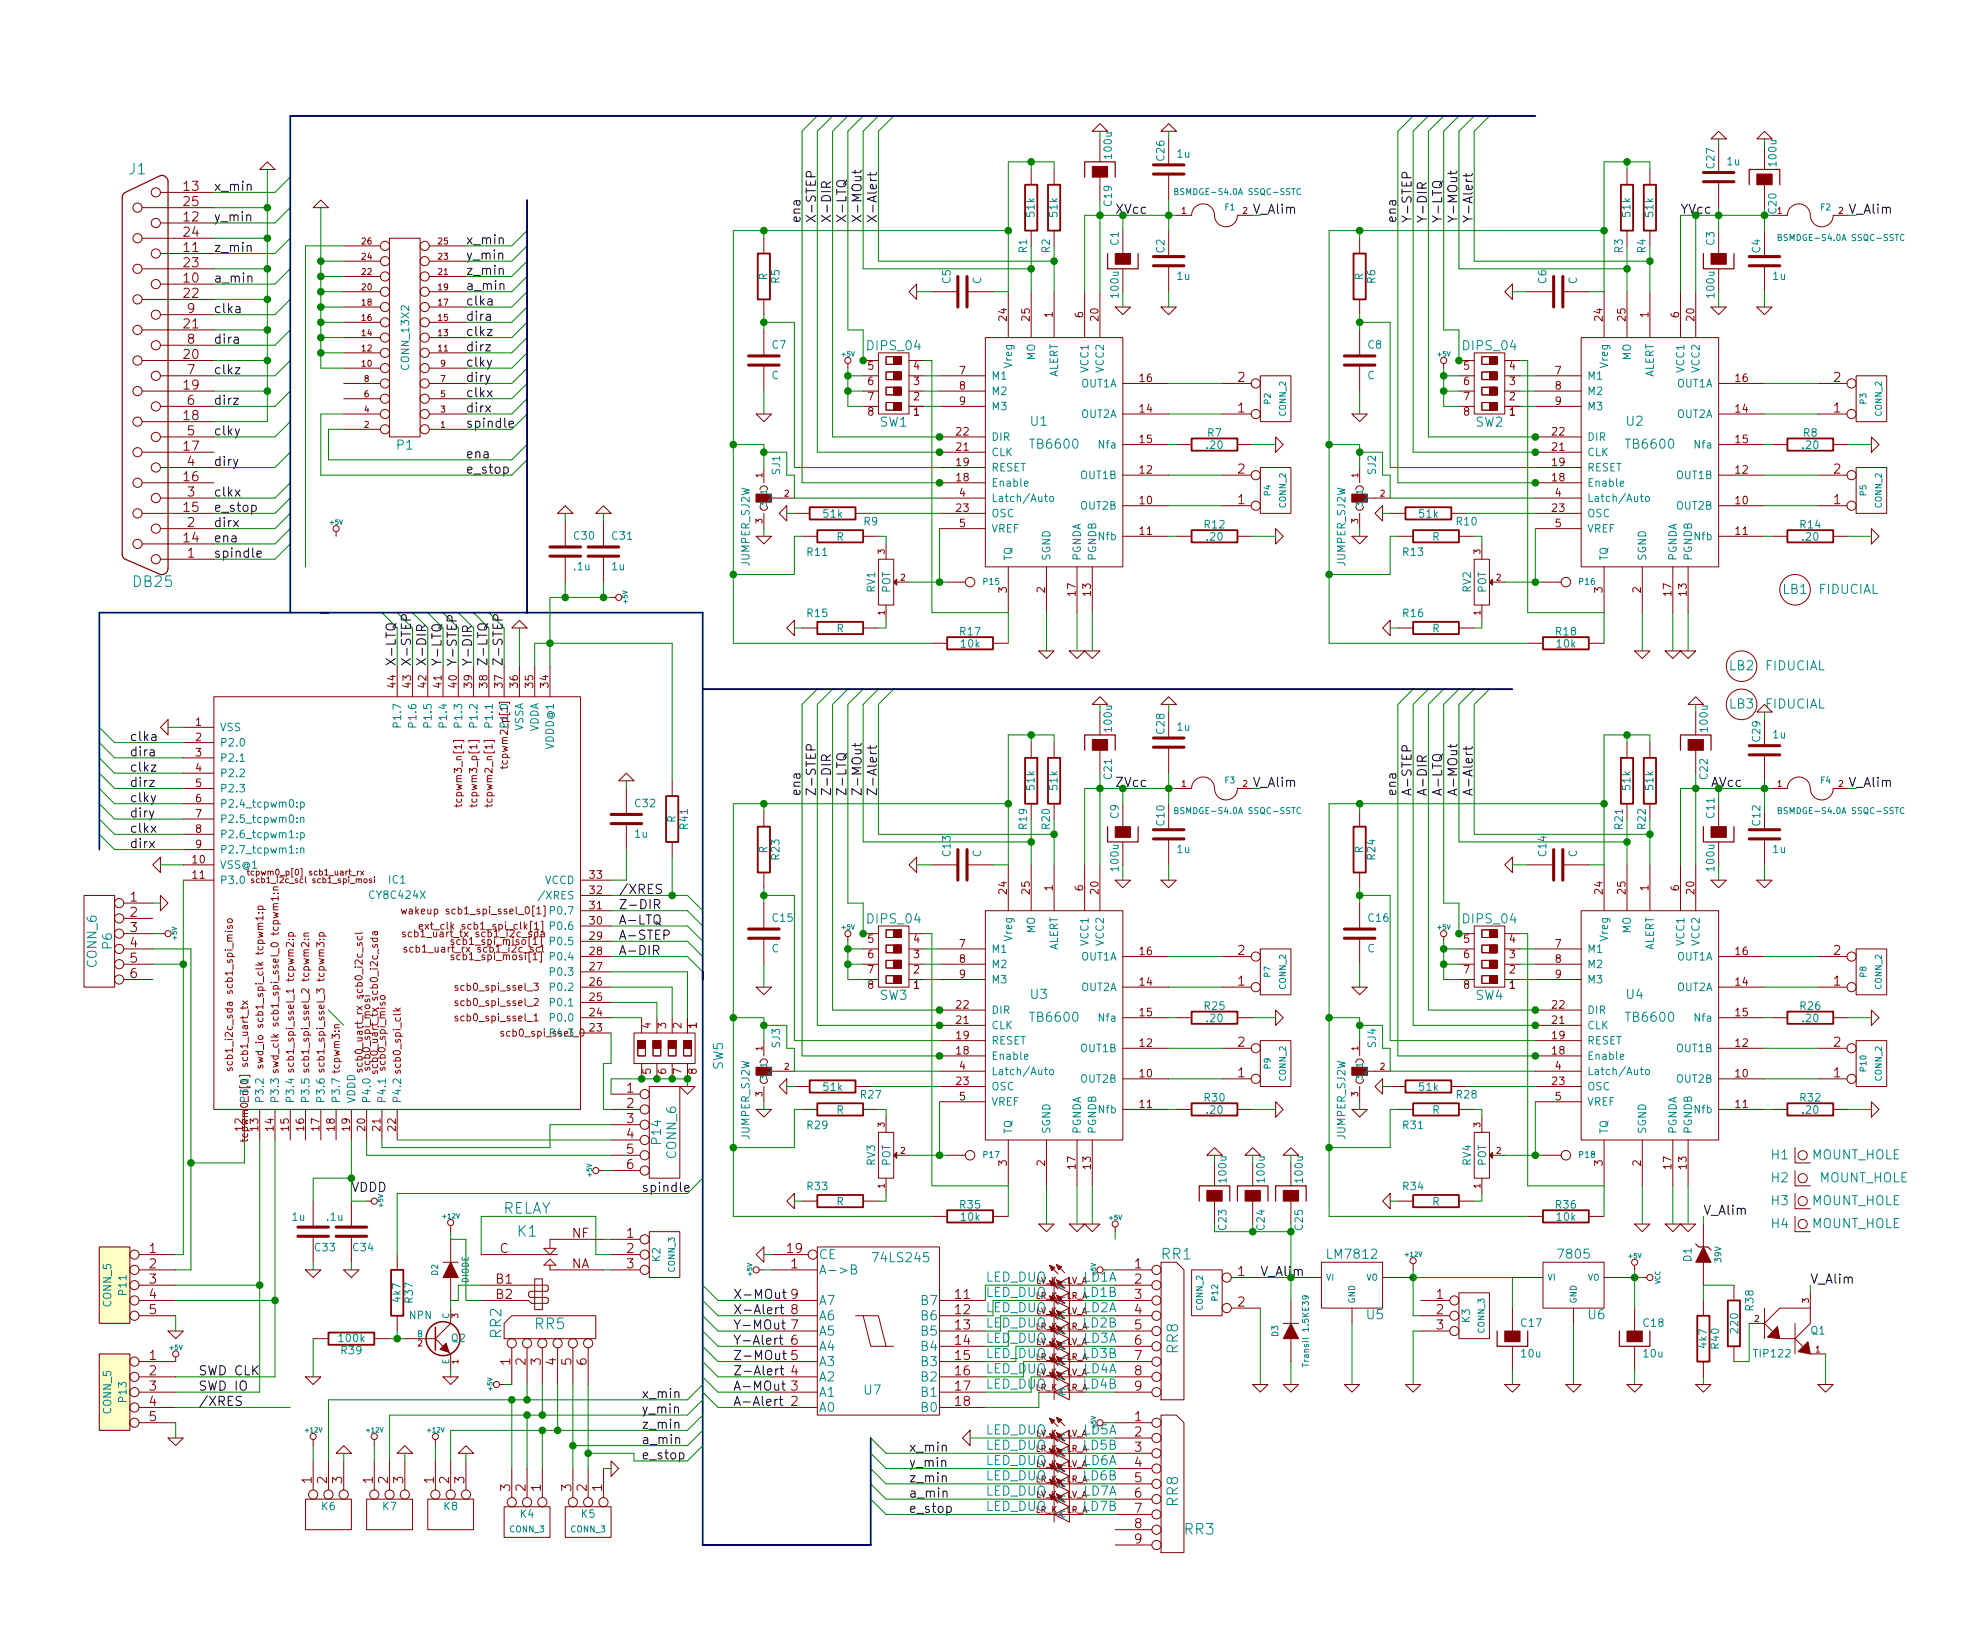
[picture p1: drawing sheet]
<svg xmlns="http://www.w3.org/2000/svg" width="330mm" height="270mm" viewBox="0 0 330 270" stroke-linecap="round" stroke-linejoin="round" font-family="sans-serif">
<defs><g id="words">
<g font-size="2.5" fill="#008484">
<text x="21.5" y="29">J1</text>
<text x="22.3" y="97.6">DB25</text>
<text x="83.4" y="201.7">RELAY</text>
<text x="86.1" y="205.5">K1</text>
<text x="193.1" y="209.3">RR1</text>
<text x="89" y="220.9">RR5</text>
<text x="83.4" y="222.4" transform="rotate(-90 83.4 222.4)">RR2</text>
<text x="195.9" y="224.9" transform="rotate(-90 195.9 224.9)">RR8</text>
<text x="195.9" y="250.3" transform="rotate(-90 195.9 250.3)">RR8</text>
<text x="196.9" y="255">RR3</text>
</g>
<g font-size="2.1" fill="#840000">
<text x="30.6" y="31.7">13</text>
<text x="30.6" y="34.3">25</text>
<text x="30.6" y="41.9">11</text>
<text x="30.6" y="36.8">12</text>
<text x="30.6" y="39.3">24</text>
<text x="30.6" y="47">10</text>
<text x="30.6" y="44.4">23</text>
<text x="30.6" y="49.5">22</text>
<text x="31.2" y="52">9</text>
<text x="30.6" y="59.7">20</text>
<text x="30.6" y="54.6">21</text>
<text x="31.2" y="57.1">8</text>
<text x="30.6" y="64.7">19</text>
<text x="31.2" y="62.2">7</text>
<text x="205.8" y="63.5">2</text>
<text x="304.9" y="63.5">2</text>
<text x="30.6" y="69.8">18</text>
<text x="31.2" y="67.3">6</text>
<text x="205.8" y="68.6">1</text>
<text x="304.9" y="68.6">1</text>
<text x="30.6" y="74.9">17</text>
<text x="31.2" y="77.4">4</text>
<text x="31.2" y="72.4">5</text>
<text x="30.6" y="80">16</text>
<text x="31.2" y="82.5">3</text>
<text x="205.8" y="83.8">1</text>
<text x="205.8" y="78.7">2</text>
<text x="304.9" y="83.8">1</text>
<text x="304.9" y="78.7">2</text>
<text x="30.6" y="85.1">15</text>
<text x="31.2" y="87.6">2</text>
<text x="30.6" y="90.1">14</text>
<text x="31.2" y="92.7">1</text>
<text x="21.6" y="149.8">1</text>
<text x="21.6" y="152.4">2</text>
<text x="21.6" y="154.9">3</text>
<text x="21.6" y="157.5">4</text>
<text x="21.6" y="160">5</text>
<text x="205.8" y="158.7">2</text>
<text x="304.9" y="158.7">2</text>
<text x="21.6" y="162.5">6</text>
<text x="205.8" y="163.8">1</text>
<text x="304.9" y="163.8">1</text>
<text x="205.8" y="174">2</text>
<text x="304.9" y="174">2</text>
<text x="205.8" y="179">1</text>
<text x="304.9" y="179">1</text>
<text x="104.2" y="181.6">1</text>
<text x="104.2" y="184.1">2</text>
<text x="104.2" y="186.7">3</text>
<text x="104.2" y="189.2">4</text>
<text x="104.2" y="191.7">5</text>
<text x="104.2" y="194.3">6</text>
<text x="24.8" y="208.3">1</text>
<text x="83.1" y="208.3">C</text>
<text x="95.1" y="205.7">NF</text>
<text x="104.2" y="205.7">1</text>
<text x="104.2" y="208.3">2</text>
<text x="130.9" y="208.3">19</text>
<text x="24.8" y="210.8">2</text>
<text x="24.8" y="213.3">3</text>
<text x="24.8" y="215.9">4</text>
<text x="82.5" y="213.3">B1</text>
<text x="82.5" y="215.9">B2</text>
<text x="95" y="210.8">NA</text>
<text x="104.2" y="210.8">3</text>
<text x="131.5" y="210.8">1</text>
<text x="131.5" y="215.9">9</text>
<text x="158.9" y="215.9">11</text>
<text x="188.6" y="210.8">1</text>
<text x="188.6" y="213.3">2</text>
<text x="188.6" y="215.9">3</text>
<text x="205.8" y="212.1">1</text>
<text x="238.8" y="215.9">1</text>
<text x="24.8" y="218.4">5</text>
<text x="131.5" y="221">7</text>
<text x="131.5" y="218.4">8</text>
<text x="158.9" y="218.4">12</text>
<text x="158.9" y="221">13</text>
<text x="188.6" y="218.4">4</text>
<text x="188.6" y="221">5</text>
<text x="205.8" y="217.1">2</text>
<text x="238.8" y="218.4">2</text>
<text x="238.8" y="221">3</text>
<text x="24.8" y="226">1</text>
<text x="84.8" y="226.9" transform="rotate(-90 84.8 226.9)">1</text>
<text x="87.4" y="226.9" transform="rotate(-90 87.4 226.9)">2</text>
<text x="89.9" y="226.9" transform="rotate(-90 89.9 226.9)">3</text>
<text x="92.5" y="226.9" transform="rotate(-90 92.5 226.9)">4</text>
<text x="95" y="226.9" transform="rotate(-90 95 226.9)">5</text>
<text x="97.5" y="226.9" transform="rotate(-90 97.5 226.9)">6</text>
<text x="131.5" y="226">5</text>
<text x="131.5" y="223.5">6</text>
<text x="158.9" y="223.5">14</text>
<text x="158.9" y="226">15</text>
<text x="188.6" y="223.5">6</text>
<text x="188.6" y="226">7</text>
<text x="24.8" y="228.6">2</text>
<text x="24.8" y="231.1">3</text>
<text x="24.8" y="233.7">4</text>
<text x="131.5" y="233.7">2</text>
<text x="131.5" y="231.1">3</text>
<text x="131.5" y="228.6">4</text>
<text x="158.9" y="228.6">16</text>
<text x="158.9" y="231.1">17</text>
<text x="158.9" y="233.7">18</text>
<text x="188.6" y="228.6">8</text>
<text x="188.6" y="231.1">9</text>
<text x="24.8" y="236.2">5</text>
<text x="188.6" y="236.2">1</text>
<text x="188.6" y="238.7">2</text>
<text x="188.6" y="241.3">3</text>
<text x="188.6" y="243.8">4</text>
<text x="51.8" y="246.6" transform="rotate(-90 51.8 246.6)">1</text>
<text x="54.4" y="246.6" transform="rotate(-90 54.4 246.6)">2</text>
<text x="56.9" y="246.6" transform="rotate(-90 56.9 246.6)">3</text>
<text x="62" y="246.6" transform="rotate(-90 62 246.6)">1</text>
<text x="64.5" y="246.6" transform="rotate(-90 64.5 246.6)">2</text>
<text x="67.1" y="246.6" transform="rotate(-90 67.1 246.6)">3</text>
<text x="72.1" y="246.6" transform="rotate(-90 72.1 246.6)">1</text>
<text x="74.7" y="246.6" transform="rotate(-90 74.7 246.6)">2</text>
<text x="77.2" y="246.6" transform="rotate(-90 77.2 246.6)">3</text>
<text x="84.8" y="247.8" transform="rotate(-90 84.8 247.8)">3</text>
<text x="87.4" y="247.8" transform="rotate(-90 87.4 247.8)">2</text>
<text x="89.9" y="247.8" transform="rotate(-90 89.9 247.8)">1</text>
<text x="95" y="247.8" transform="rotate(-90 95 247.8)">3</text>
<text x="97.5" y="247.8" transform="rotate(-90 97.5 247.8)">2</text>
<text x="100.1" y="247.8" transform="rotate(-90 100.1 247.8)">1</text>
<text x="188.6" y="246.4">5</text>
<text x="188.6" y="248.9">6</text>
<text x="188.6" y="251.4">7</text>
<text x="188.6" y="254">8</text>
<text x="188.6" y="256.5">9</text>
</g>
<g font-size="2.1">
<text x="35.6" y="31.7">x_min</text>
<text x="208.3" y="35.5">V_Alim</text>
<text x="307.3" y="35.5">V_Alim</text>
<text x="35.6" y="41.9">z_min</text>
<text x="35.6" y="36.8">y_min</text>
<text x="77.5" y="40.6">x_min</text>
<text x="133.1" y="37.1" transform="rotate(-90 133.1 37.1)">ena</text>
<text x="135.6" y="37.1" transform="rotate(-90 135.6 37.1)">X-STEP</text>
<text x="138.2" y="37.1" transform="rotate(-90 138.2 37.1)">X-DIR</text>
<text x="140.7" y="37.1" transform="rotate(-90 140.7 37.1)">X-LTQ</text>
<text x="143.3" y="37.1" transform="rotate(-90 143.3 37.1)">X-MOut</text>
<text x="145.8" y="37.1" transform="rotate(-90 145.8 37.1)">X-Alert</text>
<text x="232.2" y="37.1" transform="rotate(-90 232.2 37.1)">ena</text>
<text x="234.7" y="37.1" transform="rotate(-90 234.7 37.1)">Y-STEP</text>
<text x="237.2" y="37.1" transform="rotate(-90 237.2 37.1)">Y-DIR</text>
<text x="239.8" y="37.1" transform="rotate(-90 239.8 37.1)">Y-LTQ</text>
<text x="242.3" y="37.1" transform="rotate(-90 242.3 37.1)">Y-MOut</text>
<text x="244.9" y="37.1" transform="rotate(-90 244.9 37.1)">Y-Alert</text>
<text x="35.6" y="47">a_min</text>
<text x="77.5" y="45.7">z_min</text>
<text x="77.5" y="43.2">y_min</text>
<text x="35.6" y="52">clka</text>
<text x="77.5" y="48.2">a_min</text>
<text x="77.5" y="50.8">clka</text>
<text x="77.5" y="53.3">dira</text>
<text x="35.6" y="57.1">dira</text>
<text x="77.5" y="55.9">clkz</text>
<text x="77.5" y="58.4">dirz</text>
<text x="35.6" y="62.2">clkz</text>
<text x="77.5" y="60.9">clky</text>
<text x="77.5" y="63.5">diry</text>
<text x="35.6" y="67.3">dirz</text>
<text x="77.5" y="71.1">spindle</text>
<text x="77.5" y="66">clkx</text>
<text x="77.5" y="68.6">dirx</text>
<text x="35.6" y="72.4">clky</text>
<text x="35.6" y="77.4">diry</text>
<text x="77.5" y="76.2">ena</text>
<text x="35.6" y="82.5">clkx</text>
<text x="77.5" y="78.7">e_stop</text>
<text x="35.6" y="85.1">e_stop</text>
<text x="35.6" y="87.6">dirx</text>
<text x="35.6" y="92.7">spindle</text>
<text x="35.6" y="90.1">ena</text>
<text x="65.8" y="110.7" transform="rotate(-90 65.8 110.7)">X-LTQ</text>
<text x="68.3" y="110.7" transform="rotate(-90 68.3 110.7)">X-STEP</text>
<text x="70.9" y="110.7" transform="rotate(-90 70.9 110.7)">X-DIR</text>
<text x="73.4" y="110.7" transform="rotate(-90 73.4 110.7)">Y-LTQ</text>
<text x="75.9" y="110.7" transform="rotate(-90 75.9 110.7)">Y-STEP</text>
<text x="78.5" y="110.7" transform="rotate(-90 78.5 110.7)">Y-DIR</text>
<text x="81" y="110.7" transform="rotate(-90 81 110.7)">Z-LTQ</text>
<text x="83.6" y="110.7" transform="rotate(-90 83.6 110.7)">Z-STEP</text>
<text x="21.6" y="125.7">dira</text>
<text x="21.6" y="123.2">clka</text>
<text x="21.6" y="128.2">clkz</text>
<text x="21.6" y="130.8">dirz</text>
<text x="208.3" y="130.8">V_Alim</text>
<text x="307.3" y="130.8">V_Alim</text>
<text x="21.6" y="133.3">clky</text>
<text x="21.6" y="135.9">diry</text>
<text x="133.1" y="132.3" transform="rotate(-90 133.1 132.3)">ena</text>
<text x="135.6" y="132.3" transform="rotate(-90 135.6 132.3)">Z-STEP</text>
<text x="138.2" y="132.3" transform="rotate(-90 138.2 132.3)">Z-DIR</text>
<text x="140.7" y="132.3" transform="rotate(-90 140.7 132.3)">Z-LTQ</text>
<text x="143.3" y="132.3" transform="rotate(-90 143.3 132.3)">Z-MOut</text>
<text x="145.8" y="132.3" transform="rotate(-90 145.8 132.3)">Z-Alert</text>
<text x="232.2" y="132.3" transform="rotate(-90 232.2 132.3)">ena</text>
<text x="234.7" y="132.3" transform="rotate(-90 234.7 132.3)">A-STEP</text>
<text x="237.2" y="132.3" transform="rotate(-90 237.2 132.3)">A-DIR</text>
<text x="239.8" y="132.3" transform="rotate(-90 239.8 132.3)">A-LTQ</text>
<text x="242.3" y="132.3" transform="rotate(-90 242.3 132.3)">A-MOut</text>
<text x="244.9" y="132.3" transform="rotate(-90 244.9 132.3)">A-Alert</text>
<text x="21.6" y="138.4">clkx</text>
<text x="21.6" y="140.9">dirx</text>
<text x="102.9" y="148.6">/XRES</text>
<text x="102.9" y="151.1">Z-DIR</text>
<text x="102.9" y="153.6">A-LTQ</text>
<text x="102.9" y="156.2">A-STEP</text>
<text x="102.9" y="158.7">A-DIR</text>
<text x="58.4" y="198.1">VDDD</text>
<text x="106.7" y="198.1">spindle</text>
<text x="283.2" y="201.9">V_Alim</text>
<text x="121.9" y="215.9">X-MOut</text>
<text x="209.5" y="212.1">V_Alim</text>
<text x="301" y="213.3">V_Alim</text>
<text x="121.9" y="218.4">X-Alert</text>
<text x="121.9" y="221">Y-MOut</text>
<text x="121.9" y="223.5">Y-Alert</text>
<text x="121.9" y="226">Z-MOut</text>
<text x="33" y="228.6">SWD CLK</text>
<text x="33" y="231.1">SWD IO</text>
<text x="33" y="233.7">/XRES</text>
<text x="106.7" y="232.4">x_min</text>
<text x="121.9" y="228.6">Z-Alert</text>
<text x="121.9" y="231.1">A-MOut</text>
<text x="121.9" y="233.7">A-Alert</text>
<text x="106.7" y="237.5">z_min</text>
<text x="106.7" y="234.9">y_min</text>
<text x="106.7" y="240">a_min</text>
<text x="106.7" y="242.5">e_stop</text>
<text x="151.1" y="243.8">y_min</text>
<text x="151.1" y="241.3">x_min</text>
<text x="151.1" y="246.4">z_min</text>
<text x="151.1" y="248.9">a_min</text>
<text x="151.1" y="251.4">e_stop</text>
</g>
<g font-size="2.1" fill="#008400">
<text x="185.4" y="35.5">XVcc</text>
<text x="279.4" y="35.5">YVcc</text>
<text x="185.4" y="130.8">ZVcc</text>
<text x="284.5" y="130.8">AVcc</text>
<text x="163.9" y="215.5">LED_DUO</text>
<text x="180.1" y="213">LD1A</text>
<text x="163.9" y="218.1">LED_DUO</text>
<text x="163.9" y="220.6">LED_DUO</text>
<text x="163.9" y="223.2">LED_DUO</text>
<text x="163.9" y="225.7">LED_DUO</text>
<text x="163.9" y="228.2">LED_DUO</text>
<text x="163.9" y="230.8">LED_DUO</text>
<text x="180.1" y="238.4">LD5A</text>
</g>
<g font-size="2.1" fill="#008484">
<text x="144.3" y="58.2">DIPS_04</text>
<text x="243.4" y="58.2">DIPS_04</text>
<text x="146.3" y="70.9">SW1</text>
<text x="171.4" y="70.8">U1</text>
<text x="245.3" y="70.9">SW2</text>
<text x="270.4" y="70.8">U2</text>
<text x="66" y="74.7">P1</text>
<text x="171.5" y="74.6">TB6600</text>
<text x="270.6" y="74.6">TB6600</text>
<text x="296.4" y="98.7">LB1</text>
<text x="302.4" y="98.7">FIDUCIAL</text>
<text x="287.6" y="111.4">LB2</text>
<text x="293.5" y="111.4">FIDUCIAL</text>
<text x="287.6" y="117.8">LB3</text>
<text x="293.5" y="117.8">FIDUCIAL</text>
<text x="144.3" y="153.5">DIPS_04</text>
<text x="243.4" y="153.5">DIPS_04</text>
<text x="16.1" y="160.7" transform="rotate(-90 16.1 160.7)">CONN_6</text>
<text x="18.6" y="157.7" transform="rotate(-90 18.6 157.7)">P6</text>
<text x="146.3" y="166.2">SW3</text>
<text x="171.4" y="166">U3</text>
<text x="245.3" y="166.2">SW4</text>
<text x="270.4" y="166">U4</text>
<text x="171.5" y="169.8">TB6600</text>
<text x="270.6" y="169.8">TB6600</text>
<text x="120.2" y="177.8" transform="rotate(-90 120.2 177.8)">SW5</text>
<text x="109.9" y="190.1" transform="rotate(-90 109.9 190.1)">P14</text>
<text x="112.4" y="192.5" transform="rotate(-90 112.4 192.5)">CONN_6</text>
<text x="294.6" y="192.7">H1</text>
<text x="294.6" y="196.5">H2</text>
<text x="301.2" y="192.7">MOUNT_HOLE</text>
<text x="302.5" y="196.5">MOUNT_HOLE</text>
<text x="294.6" y="200.3">H3</text>
<text x="301.2" y="200.3">MOUNT_HOLE</text>
<text x="136.1" y="209.3">CE</text>
<text x="145.4" y="209.8">74LS245</text>
<text x="220.9" y="209.2">LM7812</text>
<text x="259.3" y="209.2">7805</text>
<text x="294.6" y="204.1">H4</text>
<text x="301.2" y="204.1">MOUNT_HOLE</text>
<text x="136.1" y="211.8">A-&gt;B</text>
<text x="163.9" y="213">LED_DUO</text>
<text x="180.1" y="215.5">LD1B</text>
<text x="136.1" y="222">A5</text>
<text x="136.1" y="219.4">A6</text>
<text x="136.1" y="216.9">A7</text>
<text x="153.2" y="216.9">B7</text>
<text x="153.2" y="219.4">B6</text>
<text x="153.2" y="222">B5</text>
<text x="180.1" y="218.1">LD2A</text>
<text x="180.1" y="220.6">LD2B</text>
<text x="227.3" y="219.2">U5</text>
<text x="264.1" y="219.2">U6</text>
<text x="136.1" y="227">A3</text>
<text x="136.1" y="224.5">A4</text>
<text x="153.2" y="224.5">B4</text>
<text x="153.2" y="227">B3</text>
<text x="180.1" y="223.2">LD3A</text>
<text x="180.1" y="225.7">LD3B</text>
<text x="136.1" y="232.1">A1</text>
<text x="136.1" y="229.6">A2</text>
<text x="143.7" y="231.8">U7</text>
<text x="153.2" y="229.6">B2</text>
<text x="153.2" y="232.1">B1</text>
<text x="180.1" y="228.2">LD4A</text>
<text x="180.1" y="230.8">LD4B</text>
<text x="136.1" y="234.7">A0</text>
<text x="153.2" y="234.7">B0</text>
<text x="163.9" y="238.4">LED_DUO</text>
<text x="163.9" y="240.9">LED_DUO</text>
<text x="163.9" y="243.5">LED_DUO</text>
<text x="180.1" y="240.9">LD5B</text>
<text x="180.1" y="243.5">LD6A</text>
<text x="163.9" y="246">LED_DUO</text>
<text x="163.9" y="248.6">LED_DUO</text>
<text x="163.9" y="251.1">LED_DUO</text>
<text x="180.1" y="246">LD6B</text>
<text x="180.1" y="248.6">LD7A</text>
<text x="180.1" y="251.1">LD7B</text>
</g>
<g font-size="1.8" fill="#008484">
<text x="184.9" y="26.2" transform="rotate(-90 184.9 26.2)">100u</text>
<text x="193.6" y="26.7" transform="rotate(-90 193.6 26.7)">C26</text>
<text x="195.7" y="26.2">1u</text>
<text x="285" y="27.9" transform="rotate(-90 285 27.9)">C27</text>
<text x="287.2" y="27.5">1u</text>
<text x="295.4" y="27.5" transform="rotate(-90 295.4 27.5)">100u</text>
<text x="172" y="36" transform="rotate(-90 172 36)">51k</text>
<text x="175.8" y="36" transform="rotate(-90 175.8 36)">51k</text>
<text x="184.9" y="34.2" transform="rotate(-90 184.9 34.2)">C19</text>
<text x="271.1" y="36" transform="rotate(-90 271.1 36)">51k</text>
<text x="274.9" y="36" transform="rotate(-90 274.9 36)">51k</text>
<text x="295.4" y="35.5" transform="rotate(-90 295.4 35.5)">C20</text>
<text x="170.7" y="42" transform="rotate(-90 170.7 42)">R1</text>
<text x="174.5" y="42" transform="rotate(-90 174.5 42)">R2</text>
<text x="186" y="40.7" transform="rotate(-90 186 40.7)">C1</text>
<text x="269.8" y="42" transform="rotate(-90 269.8 42)">R3</text>
<text x="273.6" y="42" transform="rotate(-90 273.6 42)">R4</text>
<text x="285" y="40.7" transform="rotate(-90 285 40.7)">C3</text>
<text x="127.6" y="46.6" transform="rotate(-90 127.6 46.6)">R</text>
<text x="129.6" y="47.1" transform="rotate(-90 129.6 47.1)">R5</text>
<text x="158" y="47.1" transform="rotate(-90 158 47.1)">C5</text>
<text x="163.1" y="47.2" transform="rotate(-90 163.1 47.2)">C</text>
<text x="193.6" y="42" transform="rotate(-90 193.6 42)">C2</text>
<text x="195.7" y="46.5">1u</text>
<text x="226.6" y="46.6" transform="rotate(-90 226.6 46.6)">R</text>
<text x="228.7" y="47.1" transform="rotate(-90 228.7 47.1)">R6</text>
<text x="257.1" y="47.1" transform="rotate(-90 257.1 47.1)">C6</text>
<text x="262.2" y="47.2" transform="rotate(-90 262.2 47.2)">C</text>
<text x="292.7" y="42" transform="rotate(-90 292.7 42)">C4</text>
<text x="294.8" y="46.5">1u</text>
<text x="186" y="49.3" transform="rotate(-90 186 49.3)">100u</text>
<text x="285" y="49.3" transform="rotate(-90 285 49.3)">100u</text>
<text x="128.4" y="57.9">C7</text>
<text x="172.1" y="60" transform="rotate(-90 172.1 60)">MO</text>
<text x="227.5" y="57.9">C8</text>
<text x="271.1" y="60" transform="rotate(-90 271.1 60)">MO</text>
<text x="68" y="61.3" transform="rotate(-90 68 61.3)">CONN_13X2</text>
<text x="128.3" y="63">C</text>
<text x="164.8" y="63.1">M1</text>
<text x="164.8" y="65.6">M2</text>
<text x="168.3" y="61.1" transform="rotate(-90 168.3 61.1)">Vreg</text>
<text x="175.9" y="63" transform="rotate(-90 175.9 63)">ALERT</text>
<text x="179.7" y="64.4">OUT1A</text>
<text x="181" y="61.8" transform="rotate(-90 181 61.8)">VCC1</text>
<text x="183.5" y="61.8" transform="rotate(-90 183.5 61.8)">VCC2</text>
<text x="227.3" y="63">C</text>
<text x="263.9" y="63.1">M1</text>
<text x="263.9" y="65.6">M2</text>
<text x="267.3" y="61.1" transform="rotate(-90 267.3 61.1)">Vreg</text>
<text x="275" y="63" transform="rotate(-90 275 63)">ALERT</text>
<text x="278.7" y="64.4">OUT1A</text>
<text x="280" y="61.8" transform="rotate(-90 280 61.8)">VCC1</text>
<text x="282.6" y="61.8" transform="rotate(-90 282.6 61.8)">VCC2</text>
<text x="164.8" y="68.2">M3</text>
<text x="179.7" y="69.4">OUT2A</text>
<text x="263.9" y="68.2">M3</text>
<text x="278.7" y="69.4">OUT2A</text>
<text x="164.8" y="75.8">CLK</text>
<text x="164.8" y="73.3">DIR</text>
<text x="182.8" y="74.5">Nfa</text>
<text x="200.7" y="74.6">.20</text>
<text x="200.8" y="72.6">R7</text>
<text x="263.9" y="75.8">CLK</text>
<text x="263.9" y="73.3">DIR</text>
<text x="281.9" y="74.5">Nfa</text>
<text x="299.8" y="74.6">.20</text>
<text x="299.9" y="72.6">R8</text>
<text x="129.7" y="78.8" transform="rotate(-90 129.7 78.8)">SJ1</text>
<text x="164.8" y="83.4">Latch/Auto</text>
<text x="164.8" y="80.9">Enable</text>
<text x="164.8" y="78.3">RESET</text>
<text x="179.7" y="79.6">OUT1B</text>
<text x="228.8" y="78.8" transform="rotate(-90 228.8 78.8)">SJ2</text>
<text x="263.9" y="83.4">Latch/Auto</text>
<text x="263.9" y="80.9">Enable</text>
<text x="263.9" y="78.3">RESET</text>
<text x="278.7" y="79.6">OUT1B</text>
<text x="95.5" y="89.7">C30</text>
<text x="101.8" y="89.7">C31</text>
<text x="137" y="86">51k</text>
<text x="139.1" y="89.8">R</text>
<text x="143.7" y="87.3">R9</text>
<text x="164.8" y="88.5">VREF</text>
<text x="164.8" y="86">OSC</text>
<text x="179.7" y="84.7">OUT2B</text>
<text x="182.7" y="89.8">Nfb</text>
<text x="200.3" y="87.8">R12</text>
<text x="200.7" y="89.8">.20</text>
<text x="236" y="86">51k</text>
<text x="238.1" y="89.8">R</text>
<text x="242.2" y="87.3">R10</text>
<text x="263.9" y="88.5">VREF</text>
<text x="263.9" y="86">OSC</text>
<text x="278.7" y="84.7">OUT2B</text>
<text x="281.8" y="89.8">Nfb</text>
<text x="299.4" y="87.8">R14</text>
<text x="299.8" y="89.8">.20</text>
<text x="95.5" y="94.8">.1u</text>
<text x="101.8" y="94.8">1u</text>
<text x="124.6" y="94.2" transform="rotate(-90 124.6 94.2)">JUMPER_SJ2W</text>
<text x="134.3" y="92.4">R11</text>
<text x="168.3" y="93.2" transform="rotate(-90 168.3 93.2)">TQ</text>
<text x="174.6" y="93.2" transform="rotate(-90 174.6 93.2)">SGND</text>
<text x="179.7" y="93.2" transform="rotate(-90 179.7 93.2)">PGNDA</text>
<text x="182.2" y="93.2" transform="rotate(-90 182.2 93.2)">PGNDB</text>
<text x="223.7" y="94.2" transform="rotate(-90 223.7 94.2)">JUMPER_SJ2W</text>
<text x="233.3" y="92.4">R13</text>
<text x="267.3" y="93.2" transform="rotate(-90 267.3 93.2)">TQ</text>
<text x="273.7" y="93.2" transform="rotate(-90 273.7 93.2)">SGND</text>
<text x="278.8" y="93.2" transform="rotate(-90 278.8 93.2)">PGNDA</text>
<text x="281.3" y="93.2" transform="rotate(-90 281.3 93.2)">PGNDB</text>
<text x="145.5" y="98.4" transform="rotate(-90 145.5 98.4)">RV1</text>
<text x="148" y="98.5" transform="rotate(-90 148 98.5)">POT</text>
<text x="244.6" y="98.4" transform="rotate(-90 244.6 98.4)">RV2</text>
<text x="247.1" y="98.5" transform="rotate(-90 247.1 98.5)">POT</text>
<text x="134.3" y="102.5">R15</text>
<text x="139.1" y="105.1">R</text>
<text x="159.7" y="105.6">R17</text>
<text x="159.8" y="107.6">10k</text>
<text x="233.3" y="102.5">R16</text>
<text x="238.1" y="105.1">R</text>
<text x="258.7" y="105.6">R18</text>
<text x="258.9" y="107.6">10k</text>
<text x="36.6" y="121.5">VSS</text>
<text x="36.6" y="124.1">P2.0</text>
<text x="66.7" y="120.4" transform="rotate(-90 66.7 120.4)">P1.7</text>
<text x="69.2" y="120.4" transform="rotate(-90 69.2 120.4)">P1.6</text>
<text x="71.8" y="120.4" transform="rotate(-90 71.8 120.4)">P1.5</text>
<text x="74.3" y="120.4" transform="rotate(-90 74.3 120.4)">P1.4</text>
<text x="76.8" y="120.4" transform="rotate(-90 76.8 120.4)">P1.3</text>
<text x="79.4" y="120.4" transform="rotate(-90 79.4 120.4)">P1.2</text>
<text x="81.9" y="120.4" transform="rotate(-90 81.9 120.4)">P1.1</text>
<text x="84.5" y="120.4" transform="rotate(-90 84.5 120.4)">P1.0</text>
<text x="87" y="121.6" transform="rotate(-90 87 121.6)">VSSA</text>
<text x="89.5" y="121.8" transform="rotate(-90 89.5 121.8)">VDDA</text>
<text x="92.1" y="124.5" transform="rotate(-90 92.1 124.5)">VDDD@1</text>
<text x="184.9" y="121.5" transform="rotate(-90 184.9 121.5)">100u</text>
<text x="193.6" y="121.9" transform="rotate(-90 193.6 121.9)">C28</text>
<text x="195.7" y="121.4">1u</text>
<text x="283.9" y="121.5" transform="rotate(-90 283.9 121.5)">100u</text>
<text x="292.7" y="123.2" transform="rotate(-90 292.7 123.2)">C29</text>
<text x="294.8" y="122.7">1u</text>
<text x="36.6" y="126.6">P2.1</text>
<text x="36.6" y="129.1">P2.2</text>
<text x="36.6" y="131.7">P2.3</text>
<text x="172" y="131.2" transform="rotate(-90 172 131.2)">51k</text>
<text x="175.8" y="131.2" transform="rotate(-90 175.8 131.2)">51k</text>
<text x="184.9" y="129.4" transform="rotate(-90 184.9 129.4)">C21</text>
<text x="271.1" y="131.2" transform="rotate(-90 271.1 131.2)">51k</text>
<text x="274.9" y="131.2" transform="rotate(-90 274.9 131.2)">51k</text>
<text x="283.9" y="129.4" transform="rotate(-90 283.9 129.4)">C22</text>
<text x="36.6" y="134.2">P2.4_tcpwm0:p</text>
<text x="36.6" y="136.8">P2.5_tcpwm0:n</text>
<text x="105.6" y="134.1">C32</text>
<text x="112.3" y="136.8" transform="rotate(-90 112.3 136.8)">R</text>
<text x="114.4" y="137.7" transform="rotate(-90 114.4 137.7)">R41</text>
<text x="170.7" y="137.7" transform="rotate(-90 170.7 137.7)">R19</text>
<text x="174.5" y="137.7" transform="rotate(-90 174.5 137.7)">R20</text>
<text x="186" y="136" transform="rotate(-90 186 136)">C9</text>
<text x="193.6" y="137.2" transform="rotate(-90 193.6 137.2)">C10</text>
<text x="269.8" y="137.7" transform="rotate(-90 269.8 137.7)">R21</text>
<text x="273.6" y="137.7" transform="rotate(-90 273.6 137.7)">R22</text>
<text x="285" y="135.9" transform="rotate(-90 285 135.9)">C11</text>
<text x="292.7" y="137.2" transform="rotate(-90 292.7 137.2)">C12</text>
<text x="36.6" y="139.3">P2.6_tcpwm1:p</text>
<text x="36.6" y="141.8">P2.7_tcpwm1:n</text>
<text x="105.6" y="139.2">1u</text>
<text x="127.6" y="141.8" transform="rotate(-90 127.6 141.8)">R</text>
<text x="129.6" y="142.8" transform="rotate(-90 129.6 142.8)">R23</text>
<text x="158" y="142.2" transform="rotate(-90 158 142.2)">C13</text>
<text x="163.1" y="142.5" transform="rotate(-90 163.1 142.5)">C</text>
<text x="195.7" y="141.8">1u</text>
<text x="226.6" y="141.8" transform="rotate(-90 226.6 141.8)">R</text>
<text x="228.7" y="142.8" transform="rotate(-90 228.7 142.8)">R24</text>
<text x="257.1" y="142.2" transform="rotate(-90 257.1 142.2)">C14</text>
<text x="262.2" y="142.5" transform="rotate(-90 262.2 142.5)">C</text>
<text x="294.8" y="141.8">1u</text>
<text x="36.6" y="144.4">VSS@1</text>
<text x="36.6" y="146.9">P3.0</text>
<text x="61.6" y="149.4">CY8C424X</text>
<text x="64.7" y="146.8">IC1</text>
<text x="90.2" y="149.5">/XRES</text>
<text x="90.5" y="146.9">VCCD</text>
<text x="186" y="144.6" transform="rotate(-90 186 144.6)">100u</text>
<text x="285" y="144.6" transform="rotate(-90 285 144.6)">100u</text>
<text x="91.9" y="154.5">P0.6</text>
<text x="91.9" y="152">P0.7</text>
<text x="128.5" y="153.2">C15</text>
<text x="172.1" y="155.2" transform="rotate(-90 172.1 155.2)">MO</text>
<text x="227.6" y="153.2">C16</text>
<text x="271.1" y="155.2" transform="rotate(-90 271.1 155.2)">MO</text>
<text x="91.9" y="159.6">P0.4</text>
<text x="91.9" y="157.1">P0.5</text>
<text x="128.3" y="158.3">C</text>
<text x="164.8" y="158.3">M1</text>
<text x="164.8" y="160.9">M2</text>
<text x="168.3" y="156.3" transform="rotate(-90 168.3 156.3)">Vreg</text>
<text x="175.9" y="158.3" transform="rotate(-90 175.9 158.3)">ALERT</text>
<text x="179.7" y="159.6">OUT1A</text>
<text x="181" y="157.1" transform="rotate(-90 181 157.1)">VCC1</text>
<text x="183.5" y="157.1" transform="rotate(-90 183.5 157.1)">VCC2</text>
<text x="227.3" y="158.3">C</text>
<text x="263.9" y="158.3">M1</text>
<text x="263.9" y="160.9">M2</text>
<text x="267.3" y="156.3" transform="rotate(-90 267.3 156.3)">Vreg</text>
<text x="275" y="158.3" transform="rotate(-90 275 158.3)">ALERT</text>
<text x="278.7" y="159.6">OUT1A</text>
<text x="280" y="157.1" transform="rotate(-90 280 157.1)">VCC1</text>
<text x="282.6" y="157.1" transform="rotate(-90 282.6 157.1)">VCC2</text>
<text x="91.9" y="167.2">P0.1</text>
<text x="91.9" y="164.7">P0.2</text>
<text x="91.9" y="162.2">P0.3</text>
<text x="164.8" y="163.4">M3</text>
<text x="179.7" y="164.7">OUT2A</text>
<text x="200.3" y="167.8">R25</text>
<text x="263.9" y="163.4">M3</text>
<text x="278.7" y="164.7">OUT2A</text>
<text x="299.4" y="167.8">R26</text>
<text x="91.9" y="172.3">P4.3</text>
<text x="91.9" y="169.8">P0.0</text>
<text x="164.8" y="171">CLK</text>
<text x="164.8" y="168.5">DIR</text>
<text x="164.8" y="173.6">RESET</text>
<text x="182.8" y="169.8">Nfa</text>
<text x="200.7" y="169.8">.20</text>
<text x="263.9" y="171">CLK</text>
<text x="263.9" y="168.5">DIR</text>
<text x="263.9" y="173.6">RESET</text>
<text x="281.9" y="169.8">Nfa</text>
<text x="299.8" y="169.8">.20</text>
<text x="129.7" y="174.1" transform="rotate(-90 129.7 174.1)">SJ3</text>
<text x="164.8" y="178.7">Latch/Auto</text>
<text x="164.8" y="176.1">Enable</text>
<text x="179.7" y="179.9">OUT2B</text>
<text x="179.7" y="174.9">OUT1B</text>
<text x="228.8" y="174.1" transform="rotate(-90 228.8 174.1)">SJ4</text>
<text x="263.9" y="178.7">Latch/Auto</text>
<text x="263.9" y="176.1">Enable</text>
<text x="278.7" y="179.9">OUT2B</text>
<text x="278.7" y="174.9">OUT1B</text>
<text x="41.3" y="183.4" transform="rotate(-90 41.3 183.4)">P3.1</text>
<text x="43.8" y="183.4" transform="rotate(-90 43.8 183.4)">P3.2</text>
<text x="46.4" y="183.4" transform="rotate(-90 46.4 183.4)">P3.3</text>
<text x="48.9" y="183.4" transform="rotate(-90 48.9 183.4)">P3.4</text>
<text x="51.4" y="183.4" transform="rotate(-90 51.4 183.4)">P3.5</text>
<text x="54" y="183.4" transform="rotate(-90 54 183.4)">P3.6</text>
<text x="56.5" y="183.4" transform="rotate(-90 56.5 183.4)">P3.7</text>
<text x="59.1" y="183.4" transform="rotate(-90 59.1 183.4)">VDDD</text>
<text x="61.6" y="183.4" transform="rotate(-90 61.6 183.4)">P4.0</text>
<text x="64.1" y="183.4" transform="rotate(-90 64.1 183.4)">P4.1</text>
<text x="66.7" y="183.4" transform="rotate(-90 66.7 183.4)">P4.2</text>
<text x="137" y="181.3">51k</text>
<text x="139.1" y="185.1">R</text>
<text x="143.2" y="182.5">R27</text>
<text x="164.8" y="183.7">VREF</text>
<text x="164.8" y="181.2">OSC</text>
<text x="182.7" y="185">Nfb</text>
<text x="200.3" y="183.1">R30</text>
<text x="200.7" y="185.1">.20</text>
<text x="236" y="181.3">51k</text>
<text x="238.1" y="185.1">R</text>
<text x="242.2" y="182.5">R28</text>
<text x="263.9" y="183.7">VREF</text>
<text x="263.9" y="181.2">OSC</text>
<text x="281.8" y="185">Nfb</text>
<text x="299.4" y="183.1">R32</text>
<text x="299.8" y="185.1">.20</text>
<text x="124.6" y="189.4" transform="rotate(-90 124.6 189.4)">JUMPER_SJ2W</text>
<text x="134.3" y="187.6">R29</text>
<text x="168.3" y="188.4" transform="rotate(-90 168.3 188.4)">TQ</text>
<text x="174.6" y="188.4" transform="rotate(-90 174.6 188.4)">SGND</text>
<text x="179.7" y="188.4" transform="rotate(-90 179.7 188.4)">PGNDA</text>
<text x="182.2" y="188.4" transform="rotate(-90 182.2 188.4)">PGNDB</text>
<text x="223.7" y="189.4" transform="rotate(-90 223.7 189.4)">JUMPER_SJ2W</text>
<text x="233.3" y="187.6">R31</text>
<text x="267.3" y="188.4" transform="rotate(-90 267.3 188.4)">TQ</text>
<text x="273.7" y="188.4" transform="rotate(-90 273.7 188.4)">SGND</text>
<text x="278.8" y="188.4" transform="rotate(-90 278.8 188.4)">PGNDA</text>
<text x="281.3" y="188.4" transform="rotate(-90 281.3 188.4)">PGNDB</text>
<text x="134.3" y="197.8">R33</text>
<text x="145.5" y="193.7" transform="rotate(-90 145.5 193.7)">RV3</text>
<text x="148" y="193.8" transform="rotate(-90 148 193.8)">POT</text>
<text x="203.9" y="196.4" transform="rotate(-90 203.9 196.4)">100u</text>
<text x="210.3" y="196.4" transform="rotate(-90 210.3 196.4)">100u</text>
<text x="216.6" y="196.4" transform="rotate(-90 216.6 196.4)">100u</text>
<text x="233.3" y="197.8">R34</text>
<text x="244.6" y="193.7" transform="rotate(-90 244.6 193.7)">RV4</text>
<text x="247.1" y="193.8" transform="rotate(-90 247.1 193.8)">POT</text>
<text x="48.6" y="202.9">1u</text>
<text x="54.4" y="202.9">.1u</text>
<text x="139.1" y="200.3">R</text>
<text x="159.7" y="200.8">R35</text>
<text x="159.8" y="202.9">10k</text>
<text x="238.1" y="200.3">R</text>
<text x="258.7" y="200.8">R36</text>
<text x="258.9" y="202.9">10k</text>
<text x="52.4" y="207.9">C33</text>
<text x="58.8" y="207.9">C34</text>
<text x="109.8" y="209.6" transform="rotate(-90 109.8 209.6)">K2</text>
<text x="203.9" y="204.4" transform="rotate(-90 203.9 204.4)">C23</text>
<text x="210.3" y="204.4" transform="rotate(-90 210.3 204.4)">C24</text>
<text x="216.6" y="204.4" transform="rotate(-90 216.6 204.4)">C25</text>
<text x="281.2" y="209.6" transform="rotate(-90 281.2 209.6)">D1</text>
<text x="21" y="215.2" transform="rotate(-90 21 215.2)">P11</text>
<text x="18.5" y="217.2" transform="rotate(-90 18.5 217.2)">CONN_5</text>
<text x="66.6" y="216.3" transform="rotate(-90 66.6 216.3)">4k7</text>
<text x="68" y="219.2">NPN</text>
<text x="68.6" y="216.5" transform="rotate(-90 68.6 216.5)">R37</text>
<text x="244.4" y="219.8" transform="rotate(-90 244.4 219.8)">K3</text>
<text x="253" y="220.5">C17</text>
<text x="273.3" y="220.5">C18</text>
<text x="289" y="221.4" transform="rotate(-90 289 221.4)">220</text>
<text x="291.5" y="217.8" transform="rotate(-90 291.5 217.8)">R38</text>
<text x="301.1" y="221.8">Q1</text>
<text x="56.5" y="223">100k</text>
<text x="56.8" y="225.1">R39</text>
<text x="75" y="223">Q2</text>
<text x="253" y="225.6">10u</text>
<text x="273.3" y="225.6">10u</text>
<text x="283.8" y="223.9" transform="rotate(-90 283.8 223.9)">4k7</text>
<text x="285.8" y="224.1" transform="rotate(-90 285.8 224.1)">R40</text>
<text x="291.8" y="225.6">TIP122</text>
<text x="21" y="232.9" transform="rotate(-90 21 232.9)">P13</text>
<text x="18.5" y="234.9" transform="rotate(-90 18.5 234.9)">CONN_5</text>
<text x="53.5" y="251">K6</text>
<text x="63.7" y="251">K7</text>
<text x="73.8" y="251">K8</text>
<text x="86.5" y="252.2">K4</text>
<text x="96.7" y="252.2">K5</text>
</g>
<g font-size="1.8" fill="#840000">
<text x="167.4" y="53.3" transform="rotate(-90 167.4 53.3)">24</text>
<text x="171.2" y="53.3" transform="rotate(-90 171.2 53.3)">25</text>
<text x="175" y="52.8" transform="rotate(-90 175 52.8)">1</text>
<text x="180.1" y="52.8" transform="rotate(-90 180.1 52.8)">6</text>
<text x="182.6" y="53.3" transform="rotate(-90 182.6 53.3)">20</text>
<text x="266.4" y="53.3" transform="rotate(-90 266.4 53.3)">24</text>
<text x="270.3" y="53.3" transform="rotate(-90 270.3 53.3)">25</text>
<text x="274.1" y="52.8" transform="rotate(-90 274.1 52.8)">1</text>
<text x="279.1" y="52.8" transform="rotate(-90 279.1 52.8)">6</text>
<text x="281.7" y="53.3" transform="rotate(-90 281.7 53.3)">20</text>
<text x="144.3" y="61.4">5</text>
<text x="144.3" y="64">6</text>
<text x="151.9" y="64">3</text>
<text x="151.9" y="61.4">4</text>
<text x="159.5" y="62.2">7</text>
<text x="159.5" y="64.7">8</text>
<text x="189.5" y="63.5">16</text>
<text x="243.4" y="61.4">5</text>
<text x="243.4" y="64">6</text>
<text x="251" y="64">3</text>
<text x="251" y="61.4">4</text>
<text x="258.6" y="62.2">7</text>
<text x="258.6" y="64.7">8</text>
<text x="288.6" y="63.5">16</text>
<text x="144.3" y="66.5">7</text>
<text x="144.3" y="69.1">8</text>
<text x="151.9" y="69.1">1</text>
<text x="151.9" y="66.5">2</text>
<text x="159.5" y="67.3">9</text>
<text x="189.5" y="68.6">14</text>
<text x="243.4" y="66.5">7</text>
<text x="243.4" y="69.1">8</text>
<text x="251" y="69.1">1</text>
<text x="251" y="66.5">2</text>
<text x="258.6" y="67.3">9</text>
<text x="288.6" y="68.6">14</text>
<text x="159.1" y="74.9">21</text>
<text x="159.1" y="72.4">22</text>
<text x="159.1" y="77.4">19</text>
<text x="189.5" y="73.6">15</text>
<text x="258.1" y="74.9">21</text>
<text x="258.1" y="72.4">22</text>
<text x="258.1" y="77.4">19</text>
<text x="288.6" y="73.6">15</text>
<text x="159.1" y="80">18</text>
<text x="159.5" y="82.5">4</text>
<text x="189.5" y="83.8">10</text>
<text x="189.5" y="78.7">12</text>
<text x="258.1" y="80">18</text>
<text x="258.6" y="82.5">4</text>
<text x="288.6" y="83.8">10</text>
<text x="288.6" y="78.7">12</text>
<text x="159.1" y="85.1">23</text>
<text x="159.5" y="87.6">5</text>
<text x="189.5" y="88.9">11</text>
<text x="258.1" y="85.1">23</text>
<text x="258.6" y="87.6">5</text>
<text x="288.6" y="88.9">11</text>
<text x="167.4" y="98.5" transform="rotate(-90 167.4 98.5)">3</text>
<text x="173.7" y="98.5" transform="rotate(-90 173.7 98.5)">2</text>
<text x="178.8" y="99" transform="rotate(-90 178.8 99)">17</text>
<text x="181.4" y="99" transform="rotate(-90 181.4 99)">13</text>
<text x="266.4" y="98.5" transform="rotate(-90 266.4 98.5)">3</text>
<text x="272.8" y="98.5" transform="rotate(-90 272.8 98.5)">2</text>
<text x="277.9" y="99" transform="rotate(-90 277.9 99)">17</text>
<text x="280.4" y="99" transform="rotate(-90 280.4 99)">13</text>
<text x="65.8" y="114.2" transform="rotate(-90 65.8 114.2)">44</text>
<text x="68.3" y="114.2" transform="rotate(-90 68.3 114.2)">43</text>
<text x="70.9" y="114.2" transform="rotate(-90 70.9 114.2)">42</text>
<text x="73.4" y="114.2" transform="rotate(-90 73.4 114.2)">41</text>
<text x="75.9" y="114.2" transform="rotate(-90 75.9 114.2)">40</text>
<text x="78.5" y="114.2" transform="rotate(-90 78.5 114.2)">39</text>
<text x="81" y="114.2" transform="rotate(-90 81 114.2)">38</text>
<text x="83.6" y="114.2" transform="rotate(-90 83.6 114.2)">37</text>
<text x="86.1" y="114.2" transform="rotate(-90 86.1 114.2)">36</text>
<text x="88.6" y="114.2" transform="rotate(-90 88.6 114.2)">35</text>
<text x="91.2" y="114.2" transform="rotate(-90 91.2 114.2)">34</text>
<text x="32.5" y="120.6">1</text>
<text x="32.5" y="123.2">2</text>
<text x="32.5" y="125.7">3</text>
<text x="32.5" y="128.2">4</text>
<text x="32.5" y="130.8">5</text>
<text x="32.5" y="133.3">6</text>
<text x="32.5" y="135.9">7</text>
<text x="32.1" y="143.5">10</text>
<text x="32.5" y="138.4">8</text>
<text x="32.5" y="140.9">9</text>
<text x="32.1" y="146">11</text>
<text x="98.1" y="148.6">32</text>
<text x="98.1" y="146">33</text>
<text x="167.4" y="148.5" transform="rotate(-90 167.4 148.5)">24</text>
<text x="171.2" y="148.5" transform="rotate(-90 171.2 148.5)">25</text>
<text x="175" y="148" transform="rotate(-90 175 148)">1</text>
<text x="180.1" y="148" transform="rotate(-90 180.1 148)">6</text>
<text x="182.6" y="148.5" transform="rotate(-90 182.6 148.5)">20</text>
<text x="266.4" y="148.5" transform="rotate(-90 266.4 148.5)">24</text>
<text x="270.3" y="148.5" transform="rotate(-90 270.3 148.5)">25</text>
<text x="274.1" y="148" transform="rotate(-90 274.1 148)">1</text>
<text x="279.1" y="148" transform="rotate(-90 279.1 148)">6</text>
<text x="281.7" y="148.5" transform="rotate(-90 281.7 148.5)">20</text>
<text x="98.1" y="153.6">30</text>
<text x="98.1" y="151.1">31</text>
<text x="98.1" y="161.3">27</text>
<text x="98.1" y="158.7">28</text>
<text x="98.1" y="156.2">29</text>
<text x="144.3" y="156.7">5</text>
<text x="144.3" y="159.2">6</text>
<text x="144.3" y="161.8">7</text>
<text x="151.9" y="161.8">2</text>
<text x="151.9" y="159.2">3</text>
<text x="151.9" y="156.7">4</text>
<text x="159.5" y="157.5">7</text>
<text x="159.5" y="160">8</text>
<text x="189.5" y="158.7">16</text>
<text x="243.4" y="156.7">5</text>
<text x="243.4" y="159.2">6</text>
<text x="243.4" y="161.8">7</text>
<text x="251" y="161.8">2</text>
<text x="251" y="159.2">3</text>
<text x="251" y="156.7">4</text>
<text x="258.6" y="157.5">7</text>
<text x="258.6" y="160">8</text>
<text x="288.6" y="158.7">16</text>
<text x="98.1" y="166.3">25</text>
<text x="98.1" y="163.8">26</text>
<text x="144.3" y="164.3">8</text>
<text x="151.9" y="164.3">1</text>
<text x="159.1" y="167.6">22</text>
<text x="159.5" y="162.5">9</text>
<text x="189.5" y="163.8">14</text>
<text x="243.4" y="164.3">8</text>
<text x="251" y="164.3">1</text>
<text x="258.1" y="167.6">22</text>
<text x="258.6" y="162.5">9</text>
<text x="288.6" y="163.8">14</text>
<text x="98.1" y="171.4">23</text>
<text x="98.1" y="168.9">24</text>
<text x="108.2" y="170.9" transform="rotate(-90 108.2 170.9)">4</text>
<text x="110.7" y="170.9" transform="rotate(-90 110.7 170.9)">3</text>
<text x="113.3" y="170.9" transform="rotate(-90 113.3 170.9)">2</text>
<text x="115.8" y="170.9" transform="rotate(-90 115.8 170.9)">1</text>
<text x="159.1" y="170.2">21</text>
<text x="159.1" y="172.7">19</text>
<text x="189.5" y="174">12</text>
<text x="189.5" y="168.9">15</text>
<text x="258.1" y="170.2">21</text>
<text x="258.1" y="172.7">19</text>
<text x="288.6" y="174">12</text>
<text x="288.6" y="168.9">15</text>
<text x="108.2" y="178.5" transform="rotate(-90 108.2 178.5)">5</text>
<text x="110.7" y="178.5" transform="rotate(-90 110.7 178.5)">6</text>
<text x="113.3" y="178.5" transform="rotate(-90 113.3 178.5)">7</text>
<text x="115.8" y="178.5" transform="rotate(-90 115.8 178.5)">8</text>
<text x="159.1" y="175.2">18</text>
<text x="159.5" y="177.8">4</text>
<text x="189.5" y="179">10</text>
<text x="258.1" y="175.2">18</text>
<text x="258.6" y="177.8">4</text>
<text x="288.6" y="179">10</text>
<text x="159.1" y="180.3">23</text>
<text x="159.5" y="182.9">5</text>
<text x="189.5" y="184.1">11</text>
<text x="258.1" y="180.3">23</text>
<text x="258.6" y="182.9">5</text>
<text x="288.6" y="184.1">11</text>
<text x="40.4" y="187.9" transform="rotate(-90 40.4 187.9)">12</text>
<text x="42.9" y="187.9" transform="rotate(-90 42.9 187.9)">13</text>
<text x="45.5" y="187.9" transform="rotate(-90 45.5 187.9)">14</text>
<text x="48" y="187.9" transform="rotate(-90 48 187.9)">15</text>
<text x="50.5" y="187.9" transform="rotate(-90 50.5 187.9)">16</text>
<text x="53.1" y="187.9" transform="rotate(-90 53.1 187.9)">17</text>
<text x="55.6" y="187.9" transform="rotate(-90 55.6 187.9)">18</text>
<text x="58.2" y="187.9" transform="rotate(-90 58.2 187.9)">19</text>
<text x="60.7" y="187.9" transform="rotate(-90 60.7 187.9)">20</text>
<text x="63.2" y="187.9" transform="rotate(-90 63.2 187.9)">21</text>
<text x="65.8" y="187.9" transform="rotate(-90 65.8 187.9)">22</text>
<text x="167.4" y="193.7" transform="rotate(-90 167.4 193.7)">3</text>
<text x="173.7" y="193.7" transform="rotate(-90 173.7 193.7)">2</text>
<text x="178.8" y="194.2" transform="rotate(-90 178.8 194.2)">17</text>
<text x="181.4" y="194.2" transform="rotate(-90 181.4 194.2)">13</text>
<text x="266.4" y="193.7" transform="rotate(-90 266.4 193.7)">3</text>
<text x="272.8" y="193.7" transform="rotate(-90 272.8 193.7)">2</text>
<text x="277.9" y="194.2" transform="rotate(-90 277.9 194.2)">17</text>
<text x="280.4" y="194.2" transform="rotate(-90 280.4 194.2)">13</text>
</g>
<g font-size="1.7" fill="#840000">
<text x="84.4" y="127.2" transform="rotate(-90 84.4 127.2)">tcpwm2_p[1]</text>
<text x="76.8" y="133.6" transform="rotate(-90 76.8 133.6)">tcpwm3_n[1]</text>
<text x="79.3" y="133.6" transform="rotate(-90 79.3 133.6)">tcpwm3_p[1]</text>
<text x="81.9" y="133.6" transform="rotate(-90 81.9 133.6)">tcpwm2_n[1]</text>
<text x="67.9" y="151.9">wakeup scb1_spi_ssel_0[1]</text>
<text x="68" y="155.7">scb1_uart_tx scb1_i2c_sda</text>
<text x="70.8" y="154.5">ext_clk scb1_spi_clk[1]</text>
<text x="68.2" y="158.3">scb1_uart_rx scb1_i2c_scl</text>
<text x="75.6" y="157">scb1_spi_miso[1]</text>
<text x="75.6" y="159.6">scb1_spi_mosi[1]</text>
<text x="76" y="167.2">scb0_spi_ssel_2</text>
<text x="76" y="164.6">scb0_spi_ssel_3</text>
<text x="76" y="169.7">scb0_spi_ssel_1</text>
<text x="83.6" y="172.3">scb0_spi_ssel_0</text>
<text x="38.7" y="176.9" transform="rotate(-90 38.7 176.9)">scb1_i2c_sda scb1_spi_miso</text>
<text x="43.8" y="176.4" transform="rotate(-90 43.8 176.4)">swd_io scb1_spi_clk tcpwm1:p</text>
<text x="46.3" y="176.9" transform="rotate(-90 46.3 176.9)">swd_clk scb1_spi_ssel_0 tcpwm1:n</text>
<text x="48.8" y="177.3" transform="rotate(-90 48.8 177.3)">scb1_spi_ssel_1 tcpwm2:p</text>
<text x="51.4" y="177.3" transform="rotate(-90 51.4 177.3)">scb1_spi_ssel_2 tcpwm2:n</text>
<text x="53.9" y="177.3" transform="rotate(-90 53.9 177.3)">scb1_spi_ssel_3 tcpwm3:p</text>
<text x="56.5" y="178.1" transform="rotate(-90 56.5 178.1)">tcpwm3:n</text>
<text x="60.3" y="177.1" transform="rotate(-90 60.3 177.1)">scb0_uart_rx scb0_i2c_scl</text>
<text x="61.5" y="177.6" transform="rotate(-90 61.5 177.6)">scb0_spi_mosi</text>
<text x="62.8" y="177.4" transform="rotate(-90 62.8 177.4)">scb0_uart_tx scb0_i2c_sda</text>
<text x="64.1" y="177.6" transform="rotate(-90 64.1 177.6)">scb0_spi_miso</text>
<text x="66.6" y="178.1" transform="rotate(-90 66.6 178.1)">scb0_spi_clk</text>
</g>
<text font-size="1.7" fill="#008484" x="41.2" y="188.5" transform="rotate(-90 41.2 188.5)">tcpwm0_n[0] scb1_uart_tx</text>
<g font-size="1.4" fill="#008484">
<text x="196.1" y="32.4">BSMDGE-S4.0A SSQC-SSTC</text>
<text x="203.7" y="34.9">F1</text>
<text x="302.7" y="34.9">F2</text>
<text x="296.4" y="40">BSMDGE-S4.0A SSQC-SSTC</text>
<text x="211.3" y="67.1" transform="rotate(-90 211.3 67.1)">P2</text>
<text x="213.8" y="69.1" transform="rotate(-90 213.8 69.1)">CONN_2</text>
<text x="310.3" y="67.1" transform="rotate(-90 310.3 67.1)">P3</text>
<text x="312.9" y="69.1" transform="rotate(-90 312.9 69.1)">CONN_2</text>
<text x="127.5" y="82" transform="rotate(-90 127.5 82)">1</text>
<text x="127.7" y="83.3">2</text>
<text x="211.3" y="82.4" transform="rotate(-90 211.3 82.4)">P4</text>
<text x="226.6" y="82" transform="rotate(-90 226.6 82)">1</text>
<text x="226.8" y="83.3">2</text>
<text x="310.3" y="82.4" transform="rotate(-90 310.3 82.4)">P5</text>
<text x="127.5" y="84.3" transform="rotate(-90 127.5 84.3)">3</text>
<text x="213.8" y="84.4" transform="rotate(-90 213.8 84.4)">CONN_2</text>
<text x="226.6" y="84.3" transform="rotate(-90 226.6 84.3)">3</text>
<text x="312.9" y="84.4" transform="rotate(-90 312.9 84.4)">CONN_2</text>
<text x="163.6" y="97.2">P15</text>
<text x="262.6" y="97.2">P16</text>
<text x="203.7" y="130.2">F3</text>
<text x="302.7" y="130.2">F4</text>
<text x="196.1" y="135.3">BSMDGE-S4.0A SSQC-SSTC</text>
<text x="296.4" y="135.3">BSMDGE-S4.0A SSQC-SSTC</text>
<text x="211.3" y="162.4" transform="rotate(-90 211.3 162.4)">P7</text>
<text x="213.8" y="164.4" transform="rotate(-90 213.8 164.4)">CONN_2</text>
<text x="310.3" y="162.4" transform="rotate(-90 310.3 162.4)">P8</text>
<text x="312.9" y="164.4" transform="rotate(-90 312.9 164.4)">CONN_2</text>
<text x="127.5" y="179.5" transform="rotate(-90 127.5 179.5)">3</text>
<text x="127.5" y="177.3" transform="rotate(-90 127.5 177.3)">1</text>
<text x="127.7" y="178.5">2</text>
<text x="211.3" y="177.6" transform="rotate(-90 211.3 177.6)">P9</text>
<text x="213.8" y="179.6" transform="rotate(-90 213.8 179.6)">CONN_2</text>
<text x="226.6" y="179.5" transform="rotate(-90 226.6 179.5)">3</text>
<text x="226.6" y="177.3" transform="rotate(-90 226.6 177.3)">1</text>
<text x="226.8" y="178.5">2</text>
<text x="310.3" y="178" transform="rotate(-90 310.3 178)">P10</text>
<text x="312.9" y="179.6" transform="rotate(-90 312.9 179.6)">CONN_2</text>
<text x="163.6" y="192.4">P17</text>
<text x="262.6" y="192.4">P18</text>
<text x="286.2" y="209.8" transform="rotate(-90 286.2 209.8)">39V</text>
<text x="72.8" y="211.9" transform="rotate(-90 72.8 211.9)">D2</text>
<text x="77.9" y="213.3" transform="rotate(-90 77.9 213.3)">DIODE</text>
<text x="112.2" y="211.4" transform="rotate(-90 112.2 211.4)">CONN_3</text>
<text x="220.5" y="212.8">VI</text>
<text x="227.1" y="212.8">VO</text>
<text x="257.3" y="212.8">VI</text>
<text x="263.9" y="212.8">VO</text>
<text x="74.7" y="219.2" transform="rotate(-90 74.7 219.2)">C</text>
<text x="200" y="217.7" transform="rotate(-90 200 217.7)">CONN_2</text>
<text x="202.5" y="216.1" transform="rotate(-90 202.5 216.1)">P12</text>
<text x="225.3" y="216.6" transform="rotate(-90 225.3 216.6)">GND</text>
<text x="246.8" y="221.5" transform="rotate(-90 246.8 221.5)">CONN_3</text>
<text x="262.1" y="216.6" transform="rotate(-90 262.1 216.6)">GND</text>
<text x="69.3" y="222.2">B</text>
<text x="74.7" y="226.7" transform="rotate(-90 74.7 226.7)">E</text>
<text x="212.5" y="222.1" transform="rotate(-90 212.5 222.1)">D3</text>
<text x="217.6" y="226.5" transform="rotate(-90 217.6 226.5)">Transil 1.5KE39</text>
<text x="175.8" y="231.9">AC</text>
<text x="84.8" y="254.7">CONN_3</text>
<text x="94.9" y="254.7">CONN_3</text>
<text x="175.8" y="252.2">AC</text>
</g>
<g font-size="1.4" fill="#840000">
<text x="196.5" y="35.5">1</text>
<text x="206.6" y="35.5">2</text>
<text x="295.5" y="35.5">1</text>
<text x="305.7" y="35.5">2</text>
<text x="60.2" y="40.6">26</text>
<text x="72.9" y="40.6">25</text>
<text x="60.2" y="45.7">22</text>
<text x="60.2" y="43.2">24</text>
<text x="72.9" y="45.7">21</text>
<text x="72.9" y="43.2">23</text>
<text x="60.2" y="48.2">20</text>
<text x="60.2" y="53.3">16</text>
<text x="60.2" y="50.8">18</text>
<text x="72.9" y="53.3">15</text>
<text x="72.9" y="50.8">17</text>
<text x="72.9" y="48.2">19</text>
<text x="60.2" y="58.4">12</text>
<text x="60.2" y="55.9">14</text>
<text x="72.9" y="58.4">11</text>
<text x="72.9" y="55.9">13</text>
<text x="60.2" y="60.9">10</text>
<text x="60.6" y="63.5">8</text>
<text x="73.3" y="63.5">7</text>
<text x="73.3" y="60.9">9</text>
<text x="60.6" y="71.1">2</text>
<text x="60.6" y="68.6">4</text>
<text x="60.6" y="66">6</text>
<text x="73.3" y="71.1">1</text>
<text x="73.3" y="68.6">3</text>
<text x="73.3" y="66">5</text>
<text x="126.7" y="79.3" transform="rotate(-90 126.7 79.3)">1</text>
<text x="130.4" y="82.5">2</text>
<text x="225.8" y="79.3" transform="rotate(-90 225.8 79.3)">1</text>
<text x="229.5" y="82.5">2</text>
<text x="126.7" y="87" transform="rotate(-90 126.7 87)">3</text>
<text x="225.8" y="87" transform="rotate(-90 225.8 87)">3</text>
<text x="147.1" y="92" transform="rotate(-90 147.1 92)">3</text>
<text x="246.1" y="92" transform="rotate(-90 246.1 92)">3</text>
<text x="149.7" y="96.5">2</text>
<text x="248.8" y="96.5">2</text>
<text x="147.1" y="102.2" transform="rotate(-90 147.1 102.2)">1</text>
<text x="246.1" y="102.2" transform="rotate(-90 246.1 102.2)">1</text>
<text x="196.5" y="130.8">1</text>
<text x="206.6" y="130.8">2</text>
<text x="295.5" y="130.8">1</text>
<text x="305.7" y="130.8">2</text>
<text x="42.1" y="145.5">tcpwm0_p[0] scb1_uart_rx</text>
<text x="42.7" y="146.8">scb1_i2c_scl scb1_spi_mosi</text>
<text x="126.7" y="174.6" transform="rotate(-90 126.7 174.6)">1</text>
<text x="130.4" y="177.8">2</text>
<text x="225.8" y="174.6" transform="rotate(-90 225.8 174.6)">1</text>
<text x="229.5" y="177.8">2</text>
<text x="126.7" y="182.2" transform="rotate(-90 126.7 182.2)">3</text>
<text x="225.8" y="182.2" transform="rotate(-90 225.8 182.2)">3</text>
<text x="147.1" y="187.3" transform="rotate(-90 147.1 187.3)">3</text>
<text x="149.7" y="191.7">2</text>
<text x="246.1" y="187.3" transform="rotate(-90 246.1 187.3)">3</text>
<text x="248.8" y="191.7">2</text>
<text x="147.1" y="197.5" transform="rotate(-90 147.1 197.5)">1</text>
<text x="246.1" y="197.5" transform="rotate(-90 246.1 197.5)">1</text>
<text x="172.2" y="215.9">LR_K</text>
<text x="172.2" y="213.3">LV_K</text>
<text x="175.8" y="214.1">AC</text>
<text x="177.2" y="215.9">LR_A</text>
<text x="177.3" y="213.3">LV_A</text>
<text x="76.2" y="219" transform="rotate(-90 76.2 219)">3</text>
<text x="172.2" y="221">LR_K</text>
<text x="172.2" y="218.4">LV_K</text>
<text x="175.8" y="216.6">AC</text>
<text x="175.8" y="219.2">AC</text>
<text x="175.8" y="221.7">AC</text>
<text x="177.2" y="221">LR_A</text>
<text x="177.3" y="218.4">LV_A</text>
<text x="291.7" y="219.7">2</text>
<text x="300.7" y="216.5" transform="rotate(-90 300.7 216.5)">3</text>
<text x="69.5" y="223.7">2</text>
<text x="76.2" y="226.7" transform="rotate(-90 76.2 226.7)">1</text>
<text x="172.2" y="226">LR_K</text>
<text x="172.2" y="223.5">LV_K</text>
<text x="175.8" y="224.3">AC</text>
<text x="175.8" y="226.8">AC</text>
<text x="177.2" y="226">LR_A</text>
<text x="177.3" y="223.5">LV_A</text>
<text x="301.9" y="224.8">1</text>
<text x="172.2" y="231.1">LR_K</text>
<text x="172.2" y="228.6">LV_K</text>
<text x="175.8" y="229.3">AC</text>
<text x="177.2" y="231.1">LR_A</text>
<text x="177.3" y="228.6">LV_A</text>
<text x="172.2" y="238.7">LV_K</text>
<text x="175.8" y="239.5">AC</text>
<text x="177.3" y="238.7">LV_A</text>
<text x="172.2" y="241.3">LR_K</text>
<text x="172.2" y="243.8">LV_K</text>
<text x="175.8" y="242">AC</text>
<text x="175.8" y="244.6">AC</text>
<text x="177.2" y="241.3">LR_A</text>
<text x="177.3" y="243.8">LV_A</text>
<text x="172.2" y="246.4">LR_K</text>
<text x="172.2" y="251.4">LR_K</text>
<text x="172.2" y="248.9">LV_K</text>
<text x="175.8" y="247.1">AC</text>
<text x="175.8" y="249.7">AC</text>
<text x="177.2" y="246.4">LR_A</text>
<text x="177.2" y="251.4">LR_A</text>
<text x="177.3" y="248.9">LV_A</text>
</g>
<g font-size="1.1" fill="#008484">
<text x="140" y="59.2">+5V</text>
<text x="239.1" y="59.2">+5V</text>
<text x="54.9" y="87.2">+5V</text>
<text x="104.3" y="100.3" transform="rotate(-90 104.3 100.3)">+5V</text>
<text x="140" y="154.5">+5V</text>
<text x="239.1" y="154.5">+5V</text>
<text x="29.4" y="156.1" transform="rotate(-90 29.4 156.1)">+5V</text>
<text x="98.4" y="195.5" transform="rotate(-90 98.4 195.5)">+5V</text>
<text x="63.7" y="200.6" transform="rotate(-90 63.7 200.6)">+5V</text>
<text x="73.7" y="202.5">+12V</text>
<text x="184.5" y="202.7">+5V</text>
<text x="233.7" y="208.8">+12V</text>
<text x="270.8" y="209.1">+5V</text>
<text x="125" y="212" transform="rotate(-90 125 212)">+5V</text>
<text x="182.2" y="212" transform="rotate(-90 182.2 212)">+5V</text>
<text x="276" y="213.4" transform="rotate(-90 276 213.4)">VCC</text>
<text x="28.2" y="224.3">+5V</text>
<text x="81.9" y="231.1" transform="rotate(-90 81.9 231.1)">+5V</text>
<text x="50.8" y="238">+12V</text>
<text x="61" y="238">+12V</text>
<text x="71.1" y="238">+12V</text>
<text x="182.2" y="237.4" transform="rotate(-90 182.2 237.4)">+5V</text>
</g>
</g></defs>
<g fill="none" stroke="#840000" stroke-width=".17">
<path d="M23.6 39.6h12M23.6 34.5h12M26.7 37.1h8.9M26.7 32h8.9M43.2 28.2l1.2-1.3 1.3 1.3zM52.1 34.5l1.2-1.3 1.3 1.3zM64.8 39.6h5v33h-5zM127 39.6v2.5M171.4 28.2v2.5M171.4 38.3v2.6M175.3 28.2v2.5M175.3 38.3v2.6"/>
<path d="M182.9 20.5l1.2 1.3h-2.5zM182.9 23.1v3.8M182.9 29.4v3.8M186.7 38.3v3.8M194.3 20.5l1.3 1.3h-2.6zM194.3 23.1v4.3M194.3 28.9v4.3M194.3 38.3v4.3M195.6 35.8h2.5a1.93 1.93 0 0 1 2.1-1.9 1.93 1.93 0 0 1 1.8 2.2 1.91 1.91 0 0 0 2 1.6 1.91 1.91 0 0 0 1.7-1.9h2.6M226.1 39.6v2.5M270.5 28.2v2.5M270.5 38.3v2.6"/>
<path d="M274.3 28.2v2.5M274.3 38.3v2.6M284.5 23.1l1.2-1.3 1.3 1.3zM285.7 24.4v4.3M285.7 30.2v4.3M285.7 38.3v3.8M292.1 23.1l1.3-1.3 1.2 1.3zM293.4 24.4v3.8M293.4 30.7v3.8M293.4 38.3v4.3M294.6 35.8h2.6a1.93 1.93 0 0 1 2.1-1.9 1.93 1.93 0 0 1 1.7 2.2 1.91 1.91 0 0 0 2.1 1.6 1.91 1.91 0 0 0 1.7-1.9h2.5M23.6 59.9h12"/>
<path d="M23.6 54.8h12M23.6 49.8h12M23.6 44.7h12M26.7 57.4h8.9M26.7 52.3h8.9M26.7 47.2h8.9M26.7 42.1h8.9M57.1 48.5h6.1M57.1 58.6h6.1M57.1 45.9h6.1M57.1 56.1h6.1M57.1 43.4h6.1"/>
<path d="M57.1 53.6h6.1M57.1 40.9h6.1M57.1 51h6.1M71.4 48.5h6.1M71.4 58.6h6.1M71.4 45.9h6.1M71.4 56.1h6.1M71.4 43.4h6.1M71.4 53.6h6.1M71.4 40.9h6.1M71.4 51h6.1M127 49.8v2.5"/>
<path d="M127 54.8v4.4M143.5 59.9h2.5M146 58.6h5.1v10.2h-5.1zM147.3 59.3h2.6v1.3h-2.6zM151.1 48.5l1.3-1.3v2.6zM151.1 59.9h2.6M154.9 48.5h4.4M160.8 48.5h4.3M163.8 56.1h22.9v38.1h-22.9zM167.6 48.5v7.6M171.4 48.5v7.6M175.3 48.5v7.6"/>
<path d="M180.3 48.5v7.6M182.9 48.5v7.6M185.4 51h2.6l-1.3 1.3zM186.7 44.7v3.8M193 51h2.6l-1.3 1.3zM194.3 44.2v4.3M226.1 49.8v2.5M226.1 54.8v4.4M242.6 59.9h2.5M245.1 58.6h5.1v10.2h-5.1zM246.4 59.3h2.5v1.3h-2.5zM250.2 48.5l1.3-1.3v2.6z"/>
<path d="M250.2 59.9h2.5M254 48.5h4.3M259.8 48.5h4.4M262.9 56.1h22.8v38.1h-22.8zM266.7 48.5v7.6M270.5 48.5v7.6M274.3 48.5v7.6M279.4 48.5v7.6M281.9 48.5v7.6M284.5 51h2.5l-1.3 1.3zM285.7 44.7v3.8M292.1 51h2.5l-1.2 1.3z"/>
<path d="M293.4 44.2v4.3M23.6 75.2h12M23.6 70.1h12M23.6 65h12M26.7 77.7h8.9M26.7 72.6h8.9M26.7 67.5h8.9M26.7 62.5h8.9M57.1 71.3h6.1M57.1 68.8h6.1M57.1 66.3h6.1M57.1 63.7h6.1"/>
<path d="M57.1 61.2h6.1M71.4 71.3h6.1M71.4 68.8h6.1M71.4 66.3h6.1M71.4 63.7h6.1M71.4 61.2h6.1M125.7 68.8h2.6l-1.3 1.3zM127 60.7v4.3M127 77.7v2.5M141 60.4v.8M143.5 67.5h2.5M143.5 65h2.5"/>
<path d="M143.5 62.5h2.5M147.3 66.9h2.6v1.3h-2.6zM147.3 64.4h2.6v1.2h-2.6zM147.3 61.8h2.6v1.3h-2.6zM151.1 67.5h2.6M151.1 65h2.6M151.1 62.5h2.6M156.2 77.7h7.6M156.2 75.2h7.6M156.2 72.6h7.6M156.2 67.5h7.6M156.2 65h7.6"/>
<path d="M156.2 62.5h7.6M186.7 68.8h7.6M186.7 63.7h7.6M186.7 79h7.6M186.7 73.9h7.6M195.6 73.9h2.5M203.2 68.8h4.8M203.2 63.7h4.8M203.2 79h4.8M205.7 73.9h2.6M209.5 62.5h5.1v7.6h-5.1zM209.5 77.7h5.1v7.6h-5.1z"/>
<path d="M212.1 72.6l1.3 1.3-1.3 1.3zM224.8 68.8h2.5l-1.2 1.3zM226.1 60.7v4.3M226.1 77.7v2.5M240 60.4v.8M242.6 67.5h2.5M242.6 65h2.5M242.6 62.5h2.5M246.4 66.9h2.5v1.3h-2.5zM246.4 64.4h2.5v1.2h-2.5zM246.4 61.8h2.5v1.3h-2.5zM250.2 67.5h2.5"/>
<path d="M250.2 65h2.5M250.2 62.5h2.5M255.3 77.7h7.6M255.3 75.2h7.6M255.3 72.6h7.6M255.3 67.5h7.6M255.3 65h7.6M255.3 62.5h7.6M285.7 68.8h7.7M285.7 63.7h7.7M285.7 79h7.7M285.7 73.9h7.7"/>
<path d="M294.6 73.9h2.6M302.3 68.8h4.8M302.3 63.7h4.8M302.3 79h4.8M304.8 73.9h2.5M308.6 62.5h5.1v7.6h-5.1zM308.6 77.7h5.1v7.6h-5.1zM311.1 72.6l1.3 1.3-1.3 1.3zM23.6 90.4h12M23.6 85.3h12M23.6 80.2h12M26.7 92.9h8.9"/>
<path d="M26.7 87.9h8.9M26.7 82.8h8.9M55.9 88.4v.7M92.7 85.3l1.3-1.3 1.2 1.3zM94 86.6v4.3M94 92.4v4.3M99.1 85.3l1.2-1.3 1.3 1.3zM100.3 86.6v4.3M100.3 92.4v4.3M101.6 99.3h.8M125.7 89.1h2.6l-1.3 1.3zM126.4 84.2a.63 .63 0 0 0 .6 .6 .63 .63 0 0 0 .6-.6"/>
<path d="M126.4 81.4a.63 .63 0 0 1 .6-.7 .63 .63 0 0 1 .6 .7M127 85.3v2.6M128.3 82.8h3.8M128.3 82.1h-2.6v1.3h2.6M130.8 84v2.6l-1.3-1.3zM132.1 85.3h2.5M133.3 89.1h2.6M142.2 85.3h2.6M143.5 89.1h2.5M146 92.9h2.6v7.7h-2.6zM147.3 90.4v2.5M149.1 96.7h2"/>
<path d="M156.2 87.9h7.6M156.2 85.3h7.6M156.2 82.8h7.6M156.2 80.2h7.6M157.5 96.7h3M167.6 94.2v7.6M174 94.2v7.6M179.1 94.2v7.6M181.6 94.2v7.6M186.7 84h7.6M186.7 89.1h7.6M195.6 89.1h2.5"/>
<path d="M203.2 84h4.8M205.7 89.1h2.6M212.1 87.9l1.3 1.2-1.3 1.3zM224.8 89.1h2.5l-1.2 1.3zM225.4 84.2a.63 .63 0 0 0 .7 .6 .63 .63 0 0 0 .6-.6M225.4 81.4a.63 .63 0 0 1 .7-.7 .63 .63 0 0 1 .6 .7M226.1 85.3v2.6M227.3 82.8h3.8M227.3 82.1h-2.5v1.3h2.5M228.6 85.3l1.3-1.3v2.6zM231.1 85.3h2.6M232.4 89.1h2.5"/>
<path d="M241.3 85.3h2.5M242.6 89.1h2.5M245.1 92.9h2.5v7.7h-2.5zM246.4 90.4v2.5M248.2 96.7h2M255.3 87.9h7.6M255.3 85.3h7.6M255.3 82.8h7.6M255.3 80.2h7.6M256.5 96.7h3.1M266.7 94.2v7.6M273 94.2v7.6"/>
<path d="M278.1 94.2v7.6M280.7 94.2v7.6M285.7 84h7.7M285.7 89.1h7.7M294.6 89.1h2.6M302.3 84h4.8M304.8 89.1h2.5M311.1 87.9l1.3 1.2-1.3 1.3zM35.6 115.8h60.9v68.6h-60.9zM66 110.7v5.1M68.6 110.7v5.1M71.1 110.7v5.1"/>
<path d="M73.7 110.7v5.1M76.2 110.7v5.1M78.7 110.7v5.1M81.3 110.7v5.1M83.8 110.7v5.1M85.1 104.4l1.3-1.3 1.2 1.3zM86.4 110.7v5.1M88.9 110.7v5.1M91.4 110.7v5.1M130.8 104.4l1.3-1.3v2.5zM133.3 104.4h2.6M143.5 104.4h2.5"/>
<path d="M147.3 100.6v2.5M154.9 106.9h2.6M165.1 106.9h2.5M172.7 108.2h2.6l-1.3 1.2zM177.8 108.2h2.5l-1.2 1.2zM180.3 108.2h2.6l-1.3 1.2zM181.6 117.1l1.3-1.3 1.2 1.3zM182.9 118.3v3.8M193 117.1l1.3-1.3 1.3 1.3zM194.3 118.3v4.4M229.9 104.4l1.2-1.3v2.5zM232.4 104.4h2.5"/>
<path d="M242.6 104.4h2.5M246.4 100.6v2.5M254 106.9h2.5M264.2 106.9h2.5M271.8 108.2h2.5l-1.3 1.2zM276.9 108.2h2.5l-1.3 1.2zM279.4 108.2h2.5l-1.2 1.2zM280.7 117.1l1.2-1.3 1.3 1.3zM281.9 118.3v3.8M292.1 118.3l1.3-1.2 1.2 1.2zM293.4 119.6v4.3M26.7 120.9l1.2-1.3v2.5z"/>
<path d="M30.5 120.9h5.1M30.5 123.4h5.1M30.5 126h5.1M30.5 128.5h5.1M30.5 131h5.1M30.5 133.6h5.1M30.5 136.1h5.1M30.5 138.7h5.1M75.4 123.3v-.2h1.7v.2M75.9 133.7v.4M78 123.3v-.2h1.7v.2M78.5 133.7v.4"/>
<path d="M80.5 123.3v-.2h1.7v.2M81 133.7v.4M83.5 127.3v.5M102.9 129.8l1.2-1.3 1.3 1.3zM104.1 131v4.4M104.1 136.9v4.3M111.8 129.8v2.5M111.8 139.9v2.6M127 134.8v2.6M171.4 123.4v2.6M171.4 133.6v2.5M175.3 123.4v2.6"/>
<path d="M175.3 133.6v2.5M182.9 124.7v3.8M186.7 133.6v3.8M186.7 139.9v3.8M194.3 124.2v4.3M194.3 133.6v4.3M194.3 139.4v4.3M195.6 131h2.5a1.93 1.93 0 0 1 2.1-1.9 1.93 1.93 0 0 1 1.8 2.3 1.91 1.91 0 0 0 2 1.5 1.91 1.91 0 0 0 1.7-1.9h2.6M226.1 134.8v2.6M270.5 123.4v2.6M270.5 133.6v2.5M274.3 123.4v2.6"/>
<path d="M274.3 133.6v2.5M281.9 124.7v3.8M285.7 133.6v3.8M285.7 139.9v3.8M293.4 125.4v4.4M293.4 133.6v4.3M293.4 139.4v4.3M294.6 131h2.6a1.93 1.93 0 0 1 2.1-1.9 1.93 1.93 0 0 1 1.7 2.3 1.91 1.91 0 0 0 2.1 1.5 1.91 1.91 0 0 0 1.7-1.9h2.5M14 148.8h5v15.3h-5zM20.6 150.1h4.8M20.6 152.6h4.8M20.6 155.2h4.8"/>
<path d="M20.6 157.7h4.8M25.4 143.7l1.3-1.2v2.5zM26.7 148.8l1.2 1.3-1.2 1.3zM26.7 155.2h.7M30.5 141.2h5.1M30.5 143.7h5.1M30.5 146.3h5.1M37.4 154.8h.1M37.9 153.8a.26 .26 0 0 0-.1 .3 .26 .26 0 0 0 .2 .2l.4-.5 .2 .2v.3M37.9 152.8l.1-.1h.4l.2 .2v.3l-.2 .1h-.5l-.1-.2zM41.2 144.4v.9l.3 .1M42.2 146.1l-.2-.1-.2 .2 .4 .2v.3h-.4"/>
<path d="M42.9 151.2h1.2M43 151.7h.1M43 151.2l-.1-.4 .2-.2 .6 .1v.5M43.6 151.7h.1M43.7 152.6h-1.2l.3 .3M43.7 152.2v.7M45.4 147.9h.9M45.5 148.5h.1M46.1 148.5h.2M46.3 150.2h-.8l-.1 .3 .2 .2M46.3 149.3h-1.2l.3 .4M46.3 147.4h-.8l-.1 .3 .2 .2"/>
<path d="M46.3 149v.7M48 155.6h1.2M48.1 156.1h.1M48.1 155.6l-.1-.4 .2-.2 .5 .1v.5M48.7 156.1h.1M48.8 156.6v.8l-.9-.8-.2 .1-.1 .2 .1 .4M50.5 155.6h.8M50.6 156.1h.1M51.2 156.1h.1M51.3 156.6v.8l-.8-.8-.3 .1-.1 .2 .1 .4M51.3 155.1h-.7l-.1 .3 .1 .2M52.7 157.4v-.8l.4 .4 .1-.3h.5l.2 .2v.3l-.2 .2"/>
<path d="M53.1 155.6h1.2M53.1 156.1h.1M53.1 155.6v-.4l.2-.2 .5 .1v.5M53.7 156.1h.2M59.4 144.8v.6M59.5 156.7a.26 .26 0 0 0-.1 .3 .26 .26 0 0 0 .2 .1l.4-.5 .2 .2v.3M59.5 155.6l-.1 .4 .2 .2 .6-.1v-.5M59.7 144.8l-.3 .2M60 144.8l.5 .6M60.2 154.9l-.2 .2h-1M60.5 144.8l-.5 .6M60.6 146.1l.2-.1 .2 .3v.2l-.2 .2-.3-.2z"/>
<path d="M61.6 155.9h1.2M61.8 146.1l-.3-.1-.1 .2 .4 .2v.3h-.4M62 155.9v.4l.2 .2 .5-.1v-.5M62.3 154.8l.1 .5 .1 .1 .2-.1v-.5M62.3 145.7v.1M62.3 146v.7M62.8 154.8l-.8 .1v.4M66.7 151.1l.2 .8 .3-.6 .2 .6 .2-.8M67.4 155a.26 .26 0 0 0-.3-.1 .26 .26 0 0 0-.2 .2l.5 .4-.2 .2-.3-.1M67.6 157.5a.26 .26 0 0 0-.3-.1 .26 .26 0 0 0-.1 .3l.5 .3-.2 .2h-.3M69.7 154l.6-.1-.2-.3-.4 .1v.6l.2 .1h.3M75.4 156.2a.26 .26 0 0 0-.2 0 .26 .26 0 0 0-.2 .2l.5 .3-.2 .3-.3-.1"/>
<path d="M75.4 158.8a.26 .26 0 0 0-.2-.1 .26 .26 0 0 0-.2 .2l.5 .4-.2 .2h-.3M88.5 153.1h-.3v1.7h.3M88.6 156.1l.4-.3v1.2M88.6 158.6l.4-.3v1.2M88.6 157.5a.26 .26 0 0 0-.2-.1 .26 .26 0 0 0-.2 .3l.5 .3-.2 .2h-.3M88.6 157h.7M88.6 159.5h.7M88.9 153.6l.3-.4v1.2M88.9 150.6h-.3v1.7h.3M88.9 154.4h.7M89.3 151l.3-.3v1.2M89.3 151.9h.6"/>
<path d="M89.4 155l-.3-.1-.3 .2 .2 .5h.4M89.4 154.5v1.2M89.7 157.5l-.3-.1-.2 .3 .1 .5h.4M89.7 155.6h.3v1.8h-.3M89.7 158.2h.3v1.7h-.3M90 153.1h.2v1.7h-.2M90 155h.4l.1 .7M90.2 157v1.1l.2 .1M90.3 150.6h.3v1.7h-.3M90.5 155.2l-.5 .1-.1 .1 .1 .2h.5M96.5 153.9h5.1M96.5 146.3h5.1"/>
<path d="M96.5 151.4h5.1M96.5 148.8h5.1M96.5 159h5.1M96.5 156.4h5.1M127 145v2.5M127 150.1v4.3M127 155.9v4.3M141 155.7v.7M143.5 155.2h2.5M143.5 157.7h2.5M146 153.9h5.1v10.2h-5.1zM147.3 159.6h2.6v1.3h-2.6z"/>
<path d="M147.3 157.1h2.6v1.2h-2.6zM147.3 154.5h2.6v1.3h-2.6zM151.1 143.7l1.3-1.2v2.5zM151.1 155.2h2.6M151.1 157.7h2.6M154.9 143.7h4.4M156.2 157.7h7.6M160.8 143.7h4.3M163.8 151.4h22.9v38.1h-22.9zM167.6 143.7v7.7M171.4 143.7v7.7M175.3 143.7v7.7"/>
<path d="M180.3 143.7v7.7M182.9 143.7v7.7M185.4 146.3h2.6l-1.3 1.2zM186.7 159h7.6M193 146.3h2.6l-1.3 1.2zM203.2 159h4.8M209.5 157.7h5.1v7.6h-5.1zM226.1 145v2.5M226.1 150.1v4.3M226.1 155.9v4.3M240 155.7v.7M242.6 155.2h2.5"/>
<path d="M242.6 157.7h2.5M245.1 153.9h5.1v10.2h-5.1zM246.4 159.6h2.5v1.3h-2.5zM246.4 157.1h2.5v1.2h-2.5zM246.4 154.5h2.5v1.3h-2.5zM250.2 143.7l1.3-1.2v2.5zM250.2 155.2h2.5M250.2 157.7h2.5M254 143.7h4.3M255.3 157.7h7.6M259.8 143.7h4.4M262.9 151.4h22.8v38.1h-22.8z"/>
<path d="M266.7 143.7v7.7M270.5 143.7v7.7M274.3 143.7v7.7M279.4 143.7v7.7M281.9 143.7v7.7M284.5 146.3h2.5l-1.3 1.2zM285.7 159h7.7M292.1 146.3h2.5l-1.2 1.2zM302.3 159h4.8M308.6 157.7h5.1v7.6h-5.1zM20.6 160.2h4.8M20.6 162.8h4.8"/>
<path d="M37.9 177.5a.26 .26 0 0 0-.1 .3 .26 .26 0 0 0 .2 .1l.4-.5 .2 .2v.3M40.4 167.3v.4M40.4 166.3l.8 .7M41.2 167.3l-.2 .2h-1M41.2 166.3l-.8 .7M41.3 167.8v.9M43 177.1a.26 .26 0 0 0-.1 .2 .26 .26 0 0 0 .2 .2l.4-.5 .2 .2v.3M45.5 177.8a.26 .26 0 0 0-.1 .3 .26 .26 0 0 0 .3 .2l.3-.6 .3 .2-.1 .4M48.1 177.7a.26 .26 0 0 0-.1 .3 .26 .26 0 0 0 .2 .2l.4-.5 .2 .1-.1 .4M50.6 177.7a.26 .26 0 0 0-.1 .3 .26 .26 0 0 0 .2 .2l.4-.5 .2 .1v.4M53.1 177.7a.26 .26 0 0 0 0 .3 .26 .26 0 0 0 .2 .2l.3-.5 .3 .1-.1 .4M56.4 170.3l-.7 .1-.1 .2 .1 .2"/>
<path d="M59.5 177.7a.26 .26 0 0 0-.1 .3 .26 .26 0 0 0 .2 .2l.4-.5 .2 .1v.4M60.7 165.5h.8M60.8 166.1a.26 .26 0 0 0-.1 .2 .26 .26 0 0 0 .2 .2l.4-.5 .2 .2-.1 .3M62 178a.26 .26 0 0 0 0 .3 .26 .26 0 0 0 .2 .1l.3-.5 .3 .2-.1 .3M63.3 165.5h.5l.2 .1v.4l-.2 .1-.5-.1-.1-.1zM65.4 168h1.2M65.8 167.5l.4 .5M66.6 167.5l-.5 .4M87.7 169.8h.9M88.7 163.4h.8l-.4 .5 .3 .1v.5l-.1 .1h-.4l-.2-.1M88.8 168.8l.3-.3v1.2M88.8 166l.5-.1 .1 .1 .1 .3-.8 .8h.8"/>
<path d="M88.8 169.7h.7M96.5 171.1l.2-.1a.63 .63 0 0 1 .4 .6 .63 .63 0 0 1-.4 .6l-.2-.1-.1-.3zM96.5 171.7h5.1M96.5 169.1h5.1M96.5 166.6h5.1M96.5 164.1h5.1M96.5 161.5h5.1M105.4 171.7h10.2v5.1h-10.2zM106 172.9h1.3v2.6h-1.3zM106.7 169.1v2.6M106.7 176.8v2.5M108.6 172.9h1.3v2.6h-1.3z"/>
<path d="M109.2 169.1v2.6M109.2 176.8v2.5M111.1 172.9h1.3v2.6h-1.3zM111.8 169.1v2.6M111.8 176.8v2.5M113.7 172.9h1.2v2.6h-1.2zM114.3 169.1v2.6M114.3 176.8v2.5M125.7 164.1h2.6l-1.3 1.2zM126.4 179.4a.63 .63 0 0 0 .6 .7 .63 .63 0 0 0 .6-.7M126.4 176.6a.63 .63 0 0 1 .6-.6 .63 .63 0 0 1 .6 .6M127 172.9v2.6"/>
<path d="M128.3 177.4h-2.6v1.3h2.6M128.3 178h3.8M143.5 160.2h2.5M143.5 162.8h2.5M147.3 162.2h2.6v1.2h-2.6zM151.1 160.2h2.6M151.1 162.8h2.6M156.2 160.2h7.6M156.2 162.8h7.6M156.2 178h7.6M156.2 170.4h7.6M156.2 167.9h7.6"/>
<path d="M156.2 175.5h7.6M156.2 172.9h7.6M186.7 169.1h7.6M186.7 164.1h7.6M186.7 179.3h7.6M186.7 174.2h7.6M195.6 169.1h2.5M203.2 164.1h4.8M203.2 179.3h4.8M203.2 174.2h4.8M205.7 169.1h2.6M209.5 172.9h5.1v7.7h-5.1z"/>
<path d="M212.1 167.9l1.3 1.2-1.3 1.3zM224.8 164.1h2.5l-1.2 1.2zM225.4 179.4a.63 .63 0 0 0 .7 .7 .63 .63 0 0 0 .6-.7M225.4 176.6a.63 .63 0 0 1 .7-.6 .63 .63 0 0 1 .6 .6M226.1 172.9v2.6M227.3 177.4h-2.5v1.3h2.5M227.3 178h3.8M242.6 160.2h2.5M242.6 162.8h2.5M246.4 162.2h2.5v1.2h-2.5zM250.2 160.2h2.5M250.2 162.8h2.5"/>
<path d="M255.3 160.2h7.6M255.3 162.8h7.6M255.3 178h7.6M255.3 170.4h7.6M255.3 167.9h7.6M255.3 175.5h7.6M255.3 172.9h7.6M285.7 169.1h7.7M285.7 164.1h7.7M285.7 179.3h7.7M285.7 174.2h7.7M294.6 169.1h2.6"/>
<path d="M302.3 164.1h4.8M302.3 179.3h4.8M302.3 174.2h4.8M304.8 169.1h2.5M308.6 172.9h5.1v7.7h-5.1zM311.1 167.9l1.3 1.2-1.3 1.3zM40.4 189.3v.5M40.6 184.4v5.1M41.2 189.3l-.2 .3h-1M43.2 184.4v5.1M45.7 184.4v5.1M48.3 184.4v5.1"/>
<path d="M50.8 184.4v5.1M52.1 199.6v4.3M53.3 184.4v5.1M55.9 184.4v5.1M58.4 184.4v5.1M58.4 199.6v4.3M61 199.6h.7M61 184.4v5.1M63.5 184.4v5.1M66 184.4v5.1M99.6 194.5h.7M101.6 184.4h4.8"/>
<path d="M101.6 192h4.8M101.6 181.8h4.8M101.6 186.9h4.8M101.6 189.5h4.8M101.6 194.5h4.8M107.9 180.6h5.1v15.2h-5.1zM113 180.6h2.6l-1.3 1.2zM125.7 184.4h2.6l-1.3 1.2zM127 180.6v2.5M129.5 180.6l1.3-1.3v2.5zM130.8 199.6l1.3-1.3v2.6zM132.1 180.6h2.5"/>
<path d="M133.3 184.4h2.6M133.3 199.6h2.6M142.2 180.6h2.6M143.5 184.4h2.5M143.5 199.6h2.5M146 188.2h2.6v7.6h-2.6zM147.3 185.6v2.6M147.3 195.8v2.5M149.1 192h2M156.2 183.1h7.6M156.2 180.6h7.6M157.5 192h3"/>
<path d="M167.6 189.5v7.6M174 189.5v7.6M179.1 189.5v7.6M181.6 189.5v7.6M186.7 184.4h7.6M195.6 184.4h2.5M200.7 192l1.2-1.3 1.3 1.3zM201.9 193.3v3.8M201.9 199.6v3.8M205.7 184.4h2.6M207 192l1.3-1.3 1.2 1.3zM208.3 193.3v3.8"/>
<path d="M208.3 199.6v3.8M212.1 183.1l1.3 1.3-1.3 1.2zM213.4 192l1.2-1.3 1.3 1.3zM214.6 193.3v3.8M214.6 199.6v3.8M224.8 184.4h2.5l-1.2 1.2zM226.1 180.6v2.5M228.6 180.6l1.3-1.3v2.5zM229.9 199.6l1.2-1.3v2.6zM231.1 180.6h2.6M232.4 184.4h2.5M232.4 199.6h2.5"/>
<path d="M241.3 180.6h2.5M242.6 184.4h2.5M242.6 199.6h2.5M245.1 188.2h2.5v7.6h-2.5zM246.4 185.6v2.6M246.4 195.8v2.5M248.2 192h2M255.3 183.1h7.6M255.3 180.6h7.6M256.5 192h3.1M266.7 189.5v7.6M273 189.5v7.6"/>
<path d="M278.1 189.5v7.6M280.7 189.5v7.6M285.7 184.4h7.7M294.6 184.4h2.6M298.4 190.7v2.6h2.6M298.4 194.5v2.6h2.6M298.4 198.3v2.6h2.6M304.8 184.4h2.5M311.1 183.1l1.3 1.3-1.3 1.2zM16.5 207.2h5.1v12.7h-5.1zM23.1 213.6h6.1M23.1 216.1h6.1"/>
<path d="M23.1 211h6.1M23.1 218.7h6.1M23.1 208.5h6.1M50.8 211h2.5l-1.2 1.3zM52.1 205.5v4.3M57.1 211h2.6l-1.3 1.3zM58.4 205.5v4.3M66 208.5v2.5M66 218.7v2.5M73.7 209.8h2.5M74.9 203.7v1M74.9 206v3.8"/>
<path d="M74.9 212.3v3.8M74.9 217.4v2.5l-2.5 2.6M80 213.6h10.9l.3 .2v.5l-.3 .3h-2.8l-.2 .3v.4l.2 .3h2.8l.3 .3v.5l-.3 .2h-2.5l-.5-.5h-7.9M80 208.5h12.7M83.8 219.9l1.3-1.2h14v3.8h-15.3zM88.9 212.5h1.3v5.1h-1.3zM90.4 210.3l1-1 1 1zM90.4 207.5h2l-1 1zM91.4 210.3v.7h8.9M100.3 206h-8.9v1.5M101.6 211h4.8M101.6 208.5h4.8"/>
<path d="M101.6 206h4.8M107.9 204.7h5.1v7.6h-5.1zM125.7 208.5l1.3-1.3v2.6zM126.2 211h.8M128.3 216.1h7.6M128.3 211h7.6M128.3 218.7h7.6M128.3 208.5h6.1M135.9 207.2h20.3v28h-20.3zM142.2 218.7h1.3l1.3 5h3.8M143.5 218.7h2.5l1.3 5M154.9 202.2h2.6"/>
<path d="M156.2 216.1h7.6M156.2 218.7h7.6M165.1 202.2h2.5M172.7 203.4h2.6l-1.3 1.3zM172.7 213.6h7.6M172.7 216.1h7.6M172.7 218.7h7.6M174.5 210.3l1.4 1.4M174.5 212.8l1.4 1.4M174.5 215.4l1.4 1.4M174.5 217.9l1.4 1.4M175.3 213.6v1.3"/>
<path d="M175.3 216.1v1.3M175.3 218.7v1.2M175.3 213.6l2.5 1.3M175.3 216.1l2.5 1.3M175.3 218.7l2.5 1.2M175.6 210.2l1.4 1.4M177.8 203.4h2.5l-1.2 1.3zM177.8 212.3l-2.5 1.3M177.8 213.6v1.3M177.8 216.1v1.3M177.8 218.7v1.2M177.8 214.9l-2.5 1.2"/>
<path d="M177.8 217.4l-2.5 1.3M177.8 219.9l-2.5 1.3M180.3 203.4h2.6l-1.3 1.3zM185.4 203.9v.8M185.4 213.6h6.1M185.4 216.1h6.1M185.4 211h6.1M185.4 218.7h6.1M193 209.8h2.6l1.2 1.2v21.6h-3.8zM198.1 211h5.1v7.7h-5.1zM204.7 212.3h4.8M204.7 217.4h4.8"/>
<path d="M213.4 219.9h2.5M214.6 216.1v3.8M214.6 212.3h5.1M219.7 209.8h10.2v7.6h-10.2zM224.8 217.4v2.5M229.9 212.3h5M234.9 210v1M236.2 216.1h4.8M236.2 218.7h4.8M242.6 214.9h5v7.6h-5zM251.5 217.4v3.8M251.5 212.3h5"/>
<path d="M254 202.2h2.5M256.5 209.8h10.2v7.6h-10.2zM261.6 217.4v2.5M264.2 202.2h2.5M266.7 212.3h5.1M271.8 203.4h2.5l-1.3 1.3zM271.8 210.3v.7M271.8 217.4v3.8M273 212.3h.8M276.9 203.4h2.5l-1.3 1.3zM279.4 203.4h2.5l-1.2 1.3zM283.2 203.4v3.8"/>
<path d="M283.2 209.8v3.8M283.2 216.1v2.6M288.3 213.6v2.5M290.8 219.9h2.6M293.4 219.9l2.5 2.6h2.5M293.4 217.4v5.1M298.4 202.2v2.5h2.6M298.4 219.9v5.1M301 217.4h-5.1l-2.5 2.5M301 217.4v2.5l-2.6 2.6M301 214.9v2.5M16.5 225h5.1v12.7h-5.1z"/>
<path d="M23.1 233.9h6.1M23.1 231.4h6.1M23.1 228.8h6.1M23.1 236.4h6.1M27.9 239h2.6l-1.3 1.3zM27.9 221.2h2.6l-1.3 1.3zM29.2 225.5v.8h-6.1M50.8 228.8h2.5l-1.2 1.3zM52.1 239.2v1.1M52.1 222.5h2.5M62.2 239.2v1.1M62.2 222.5h2.6"/>
<path d="M67.3 222.5h5.1M72.4 222.5l1.3 1.2M72.4 239.2v1.1M73.7 228.8h2.5l-1.3 1.3zM74.7 224.8l.2 .2v2.6M83.1 230.1h.7M85.1 224v6.1M87.6 224v6.1M90.2 224v6.1M92.7 224v6.1M95.2 224v6.1M97.8 224v6.1"/>
<path d="M128.3 233.9h7.6M128.3 231.4h7.6M128.3 228.8h7.6M128.3 226.3h7.6M128.3 223.7h7.6M128.3 221.2h7.6M156.2 233.9h7.6M156.2 231.4h7.6M156.2 228.8h7.6M156.2 226.3h7.6M156.2 223.7h7.6M156.2 221.2h7.6"/>
<path d="M160 239l1.3-1.3v2.6zM172.7 231.4h7.6M172.7 228.8h7.6M172.7 226.3h7.6M172.7 223.7h7.6M172.7 221.2h7.6M172.7 239h7.6M174.5 220.4l1.4 1.4M174.5 223l1.4 1.4M174.5 225.5l1.4 1.4M174.5 228.1l1.4 1.4M174.5 235.7l1.4 1.4"/>
<path d="M174.5 238.2l1.4 1.4M175.3 221.2v1.3M175.3 223.7v1.3M175.3 226.3v1.3M175.3 228.8v1.3M175.3 231.4v1.2M175.3 239v1.3M175.3 231.4l2.5 1.2v-1.2M175.3 221.2l2.5 1.3M175.3 223.7l2.5 1.3M175.3 226.3l2.5 1.3M175.3 228.8l2.5 1.3"/>
<path d="M175.3 239l2.5 1.3M175.6 235.6l1.4 1.4M177.8 221.2v1.3M177.8 223.7v1.3M177.8 226.3v1.3M177.8 228.8v1.3M177.8 239v1.3M177.8 222.5l-2.5 1.2M177.8 225l-2.5 1.3M177.8 227.6l-2.5 1.2M177.8 230.1l-2.5 1.3M177.8 237.7l-2.5 1.3"/>
<path d="M185.4 231.4h6.1M185.4 228.8h6.1M185.4 226.3h6.1M185.4 223.7h6.1M185.4 221.2h6.1M185.4 236.4h6.1M185.4 239h6.1M193 235.2h2.6l1.2 1.2v21.6h-3.8zM208.3 230.1h2.5l-1.3 1.3zM213.4 230.1h2.5l-1.3 1.3zM214.6 222.5v3.8M223.5 230.1h2.6l-1.3 1.3z"/>
<path d="M233.7 230.1h2.5l-1.3 1.3zM236.2 221.2h4.8M250.2 230.1h2.5l-1.2 1.3zM251.5 223.7v3.9M260.3 230.1h2.6l-1.3 1.3zM270.5 230.1h2.5l-1.2 1.3zM271.8 223.7v3.9M281.9 230.1h2.6l-1.3 1.3zM283.2 226.3v2.5M288.3 223.7v2.6M298.4 222.5l2.6 2.5h2.5M302.3 230.1h2.5l-1.3 1.3z"/>
<path d="M50.8 249.1h7.6v5.1h-7.6zM52.1 242.8v4.8M54.6 242.8v4.8M57.1 240.3l1.3 1.2h-2.5zM57.1 242.8v4.8M61 249.1h7.6v5.1h-7.6zM62.2 242.8v4.8M64.8 242.8v4.8M67.3 240.3l1.3 1.2h-2.6zM67.3 242.8v4.8M71.1 249.1h7.6v5.1h-7.6zM72.4 242.8v4.8"/>
<path d="M74.9 242.8v4.8M76.2 241.5l1.3-1.2 1.2 1.2zM77.5 242.8v4.8M83.8 250.4h7.6v5.1h-7.6zM85.1 244.1v4.8M87.6 244.1v4.8M90.2 244.1v4.8M94 250.4h7.6v5.1h-7.6zM95.2 244.1v4.8M97.8 244.1v4.8M100.3 244.1v4.8M101.6 242.8l1.3 1.3-1.3 1.2z"/>
<path d="M172.7 241.5h7.6M172.7 244.1h7.6M172.7 246.6h7.6M172.7 249.1h7.6M172.7 251.7h7.6M174.5 240.8l1.4 1.4M174.5 243.3l1.4 1.4M174.5 245.8l1.4 1.4M174.5 248.4l1.4 1.4M175.3 241.5v1.3M175.3 244.1v1.2M175.3 246.6v1.3"/>
<path d="M175.3 249.1v1.3M175.3 251.7v1.3M175.3 251.7l2.5 1.3v-1.3M175.3 241.5l2.5 1.3M175.3 244.1l2.5 1.2M175.3 246.6l2.5 1.3M175.3 249.1l2.5 1.3M177.8 241.5v1.3M177.8 244.1v1.2M177.8 246.6v1.3M177.8 249.1v1.3M177.8 240.3l-2.5 1.2"/>
<path d="M177.8 242.8l-2.5 1.3M177.8 245.3l-2.5 1.3M177.8 247.9l-2.5 1.2M177.8 250.4l-2.5 1.3M185.4 241.5h6.1M185.4 244.1h6.1M185.4 246.6h6.1M185.4 249.1h6.1M185.4 251.7h6.1M185.4 254.2h6.1M185.4 256.8h6.1"/>
<circle cx="22.9" cy="34.5" r=".76"/>
<circle cx="22.9" cy="39.6" r=".76"/>
<circle cx="25.9" cy="37.1" r=".76"/>
<circle cx="25.9" cy="32" r=".76"/>
<circle cx="22.9" cy="44.7" r=".76"/>
<circle cx="22.9" cy="59.9" r=".76"/>
<circle cx="22.9" cy="49.8" r=".76"/>
<circle cx="22.9" cy="54.8" r=".76"/>
<circle cx="25.9" cy="52.3" r=".76"/>
<circle cx="25.9" cy="57.4" r=".76"/>
<circle cx="25.9" cy="47.2" r=".76"/>
<circle cx="25.9" cy="42.1" r=".76"/>
<circle cx="64" cy="58.6" r=".76"/>
<circle cx="64" cy="48.5" r=".76"/>
<circle cx="64" cy="45.9" r=".76"/>
<circle cx="64" cy="56.1" r=".76"/>
<circle cx="64" cy="53.6" r=".76"/>
<circle cx="64" cy="40.9" r=".76"/>
<circle cx="64" cy="43.4" r=".76"/>
<circle cx="64" cy="51" r=".76"/>
<circle cx="70.6" cy="45.9" r=".76"/>
<circle cx="70.6" cy="40.9" r=".76"/>
<circle cx="70.6" cy="53.6" r=".76"/>
<circle cx="70.6" cy="56.1" r=".76"/>
<circle cx="70.6" cy="43.4" r=".76"/>
<circle cx="70.6" cy="48.5" r=".76"/>
<circle cx="70.6" cy="51" r=".76"/>
<circle cx="70.6" cy="58.6" r=".76"/>
<circle cx="141" cy="59.9" r=".51"/>
<circle cx="240" cy="59.9" r=".51"/>
<circle cx="22.9" cy="65" r=".76"/>
<circle cx="22.9" cy="75.2" r=".76"/>
<circle cx="22.9" cy="70.1" r=".76"/>
<circle cx="25.9" cy="72.6" r=".76"/>
<circle cx="25.9" cy="62.5" r=".76"/>
<circle cx="25.9" cy="77.7" r=".76"/>
<circle cx="25.9" cy="67.5" r=".76"/>
<circle cx="64" cy="66.3" r=".76"/>
<circle cx="64" cy="71.3" r=".76"/>
<circle cx="64" cy="68.8" r=".76"/>
<circle cx="64" cy="61.2" r=".76"/>
<circle cx="64" cy="63.7" r=".76"/>
<circle cx="70.6" cy="63.7" r=".76"/>
<circle cx="70.6" cy="71.3" r=".76"/>
<circle cx="70.6" cy="61.2" r=".76"/>
<circle cx="70.6" cy="68.8" r=".76"/>
<circle cx="70.6" cy="66.3" r=".76"/>
<circle cx="208.8" cy="79" r=".76"/>
<circle cx="208.8" cy="63.7" r=".76"/>
<circle cx="208.8" cy="68.8" r=".76"/>
<circle cx="307.8" cy="68.8" r=".76"/>
<circle cx="307.8" cy="79" r=".76"/>
<circle cx="307.8" cy="63.7" r=".76"/>
<circle cx="22.9" cy="90.4" r=".76"/>
<circle cx="22.9" cy="80.2" r=".76"/>
<circle cx="22.9" cy="85.3" r=".76"/>
<circle cx="25.9" cy="82.8" r=".76"/>
<circle cx="25.9" cy="87.9" r=".76"/>
<circle cx="25.9" cy="92.9" r=".76"/>
<circle cx="55.9" cy="87.9" r=".51"/>
<circle cx="102.9" cy="99.3" r=".51"/>
<circle cx="161.3" cy="96.7" r=".79"/>
<circle cx="208.8" cy="84" r=".76"/>
<circle cx="260.3" cy="96.7" r=".79"/>
<circle cx="298.4" cy="98" r="2.54"/>
<circle cx="307.8" cy="84" r=".76"/>
<circle cx="289.6" cy="117.1" r="2.54"/>
<circle cx="289.6" cy="110.7" r="2.54"/>
<circle cx="19.8" cy="157.7" r=".76"/>
<circle cx="19.8" cy="150.1" r=".76"/>
<circle cx="19.8" cy="152.6" r=".76"/>
<circle cx="19.8" cy="155.2" r=".76"/>
<circle cx="27.9" cy="155.2" r=".51"/>
<circle cx="141" cy="155.2" r=".51"/>
<circle cx="208.8" cy="159" r=".76"/>
<circle cx="240" cy="155.2" r=".51"/>
<circle cx="307.8" cy="159" r=".76"/>
<circle cx="19.8" cy="160.2" r=".76"/>
<circle cx="19.8" cy="162.8" r=".76"/>
<circle cx="208.8" cy="179.3" r=".76"/>
<circle cx="208.8" cy="164.1" r=".76"/>
<circle cx="208.8" cy="174.2" r=".76"/>
<circle cx="307.8" cy="174.2" r=".76"/>
<circle cx="307.8" cy="164.1" r=".76"/>
<circle cx="307.8" cy="179.3" r=".76"/>
<circle cx="62.2" cy="199.6" r=".51"/>
<circle cx="99.1" cy="194.5" r=".51"/>
<circle cx="107.2" cy="186.9" r=".76"/>
<circle cx="107.2" cy="189.5" r=".76"/>
<circle cx="107.2" cy="192" r=".76"/>
<circle cx="107.2" cy="194.5" r=".76"/>
<circle cx="107.2" cy="184.4" r=".76"/>
<circle cx="107.2" cy="181.8" r=".76"/>
<circle cx="161.3" cy="192" r=".79"/>
<circle cx="260.3" cy="192" r=".79"/>
<circle cx="299.7" cy="192" r=".76"/>
<circle cx="299.7" cy="199.6" r=".76"/>
<circle cx="299.7" cy="195.8" r=".76"/>
<circle cx="22.4" cy="216.1" r=".76"/>
<circle cx="22.4" cy="208.5" r=".76"/>
<circle cx="22.4" cy="213.6" r=".76"/>
<circle cx="22.4" cy="211" r=".76"/>
<circle cx="22.4" cy="218.7" r=".76"/>
<circle cx="74.9" cy="203.2" r=".51"/>
<circle cx="107.2" cy="208.5" r=".76"/>
<circle cx="107.2" cy="206" r=".76"/>
<circle cx="107.2" cy="211" r=".76"/>
<circle cx="125.7" cy="211" r=".51"/>
<circle cx="135.1" cy="208.5" r=".76"/>
<circle cx="182.9" cy="211" r=".51"/>
<circle cx="185.4" cy="203.4" r=".51"/>
<circle cx="192.3" cy="216.1" r=".76"/>
<circle cx="192.3" cy="213.6" r=".76"/>
<circle cx="192.3" cy="211" r=".76"/>
<circle cx="192.3" cy="218.7" r=".76"/>
<circle cx="204" cy="212.3" r=".76"/>
<circle cx="204" cy="217.4" r=".76"/>
<circle cx="235" cy="209.5" r=".51"/>
<circle cx="241.8" cy="216.1" r=".76"/>
<circle cx="241.8" cy="218.7" r=".76"/>
<circle cx="271.8" cy="209.8" r=".51"/>
<circle cx="274.3" cy="212.3" r=".51"/>
<circle cx="299.7" cy="203.4" r=".76"/>
<circle cx="22.4" cy="228.8" r=".76"/>
<circle cx="22.4" cy="231.4" r=".76"/>
<circle cx="22.4" cy="236.4" r=".76"/>
<circle cx="22.4" cy="233.9" r=".76"/>
<circle cx="22.4" cy="226.3" r=".76"/>
<circle cx="29.2" cy="225" r=".51"/>
<circle cx="52.1" cy="238.7" r=".51"/>
<circle cx="62.2" cy="238.7" r=".51"/>
<circle cx="72.4" cy="238.7" r=".51"/>
<circle cx="82.6" cy="230.1" r=".51"/>
<circle cx="85.1" cy="223.2" r=".76"/>
<circle cx="87.6" cy="223.2" r=".76"/>
<circle cx="90.2" cy="223.2" r=".76"/>
<circle cx="92.7" cy="223.2" r=".76"/>
<circle cx="95.2" cy="223.2" r=".76"/>
<circle cx="97.8" cy="223.2" r=".76"/>
<circle cx="182.9" cy="236.4" r=".51"/>
<circle cx="192.3" cy="239" r=".76"/>
<circle cx="192.3" cy="223.7" r=".76"/>
<circle cx="192.3" cy="226.3" r=".76"/>
<circle cx="192.3" cy="228.8" r=".76"/>
<circle cx="192.3" cy="236.4" r=".76"/>
<circle cx="192.3" cy="221.2" r=".76"/>
<circle cx="192.3" cy="231.4" r=".76"/>
<circle cx="241.8" cy="221.2" r=".76"/>
<circle cx="52.1" cy="248.4" r=".76"/>
<circle cx="54.6" cy="248.4" r=".76"/>
<circle cx="57.1" cy="248.4" r=".76"/>
<circle cx="62.2" cy="248.4" r=".76"/>
<circle cx="64.8" cy="248.4" r=".76"/>
<circle cx="67.3" cy="248.4" r=".76"/>
<circle cx="72.4" cy="248.4" r=".76"/>
<circle cx="74.9" cy="248.4" r=".76"/>
<circle cx="77.5" cy="248.4" r=".76"/>
<circle cx="85.1" cy="249.7" r=".76"/>
<circle cx="87.6" cy="249.7" r=".76"/>
<circle cx="90.2" cy="249.7" r=".76"/>
<circle cx="95.2" cy="249.7" r=".76"/>
<circle cx="97.8" cy="249.7" r=".76"/>
<circle cx="100.3" cy="249.7" r=".76"/>
<circle cx="192.3" cy="241.5" r=".76"/>
<circle cx="192.3" cy="244.1" r=".76"/>
<circle cx="192.3" cy="246.6" r=".76"/>
<circle cx="192.3" cy="249.1" r=".76"/>
<circle cx="192.3" cy="254.2" r=".76"/>
<circle cx="192.3" cy="256.8" r=".76"/>
<circle cx="192.3" cy="251.7" r=".76"/>
</g>
<g fill="#840000" stroke="#840000" stroke-width=".17">
<path d="M175.6 210.2l.9 .3-.5 .5z"/>
<path d="M174.5 210.3l.9 .4-.5 .5z"/>
<path d="M148.6 66.9h1.3v1.3h-1.3z"/>
<path d="M148.6 64.4h1.3v1.2h-1.3z"/>
<path d="M148.6 61.8h1.3v1.3h-1.3z"/>
<path d="M148.6 59.3h1.3v1.3h-1.3z"/>
<path d="M149.1 96.2v1.1l-.5-.6z"/>
<path d="M185.4 42.1h2.6v1.8h-2.6z"/>
<path d="M125.7 82.1h2.6v1.3h-2.6z"/>
<path d="M247.6 66.9h1.3v1.3h-1.3z"/>
<path d="M247.6 64.4h1.3v1.2h-1.3z"/>
<path d="M247.6 61.8h1.3v1.3h-1.3z"/>
<path d="M247.6 59.3h1.3v1.3h-1.3z"/>
<path d="M248.2 96.2v1.1l-.6-.6z"/>
<path d="M284.5 42.1h2.5v1.8h-2.5z"/>
<path d="M224.8 82.1h2.5v1.3h-2.5z"/>
<path d="M148.6 162.2h1.3v1.2h-1.3z"/>
<path d="M148.6 159.6h1.3v1.3h-1.3z"/>
<path d="M148.6 157.1h1.3v1.2h-1.3z"/>
<path d="M148.6 154.5h1.3v1.3h-1.3z"/>
<path d="M148.6 192l.5-.5v1z"/>
<path d="M185.4 137.4h2.6v1.8h-2.6z"/>
<path d="M125.7 177.4h2.6v1.3h-2.6z"/>
<path d="M247.6 162.2h1.3v1.2h-1.3z"/>
<path d="M247.6 159.6h1.3v1.3h-1.3z"/>
<path d="M247.6 157.1h1.3v1.2h-1.3z"/>
<path d="M247.6 154.5h1.3v1.3h-1.3z"/>
<path d="M248.2 191.5v1l-.6-.5z"/>
<path d="M284.5 137.4h2.5v1.8h-2.5z"/>
<path d="M224.8 177.4h2.5v1.3h-2.5z"/>
<path d="M113.7 172.9h1.2v1.3h-1.2z"/>
<path d="M111.1 172.9h1.3v1.3h-1.3z"/>
<path d="M108.6 172.9h1.3v1.3h-1.3z"/>
<path d="M106 172.9h1.3v1.3h-1.3z"/>
<path d="M214.6 219.9l1.3 2.6h-2.5z"/>
<path d="M283.2 207.2l1.3 2.6h-2.6z"/>
<path d="M295.5 220.4l.4 2.1-2-.3z"/>
<path d="M299 224.6l1.6-1.6 .4 2z"/>
<path d="M74.9 209.8l1.3 2.5h-2.5z"/>
<path d="M73.2 224.3l1-1.1 .5 1.6z"/>
<path d="M270.5 221.2h2.5v1.8h-2.5z"/>
<path d="M250.2 221.2h2.5v1.8h-2.5z"/>
<path d="M292.1 28.9h2.5v1.8h-2.5z"/>
<path d="M280.7 122.9h2.5v1.8h-2.5z"/>
<path d="M181.6 27.7h2.5v1.7h-2.5z"/>
<path d="M181.6 122.9h2.5v1.8h-2.5z"/>
<path d="M207 197.8h2.5v1.8h-2.5z"/>
<path d="M200.7 197.8h2.5v1.8h-2.5z"/>
<path d="M213.4 197.8h2.5v1.8h-2.5z"/>
<path d="M175.6 235.6l.9 .3-.5 .5z"/>
<path d="M174.5 235.7l.9 .4-.5 .5z"/>
</g>
<g fill="none" stroke="#000" stroke-width=".17">
<path d="M134.8 29.4v-.8l-.3-.1-.3 .1-.2 .2v.6h1.6M137.4 31.1l-.1-.7-.2-.2-.4 .1-.1 .2v.6h1.5M138.1 30.2l-.7 .5M139.2 30.2a1.13 1.13 0 0 1 1.4 0 .54 .54 0 0 1-.2 .8 1.01 1.01 0 0 1-1.3-.3zM140.8 29.9l-.4 .6-.1 .2M142.2 28.3v.6M143.2 28.3l-.2 .3h-1.3M144.7 29.6l.1 .2 .2 .2M144.7 28.7v.6M145.7 28.7l-.2 .4h-1.3M233.9 29.5l-.1-.7-.2-.2-.4 .1-.1 .3v.5h1.5M236.4 31.3v-.8l-.3-.1-.3 .1-.2 .2v.6h1.6"/>
<path d="M237.2 30.4l-.8 .5M239.9 30.1l-.5 .5-.1 .3M241.2 28.4v.6M242.2 28.4l-.2 .4h-1.3M243.8 29.7v.3l.3 .1M243.8 28.8v.6M244.8 28.8l-.2 .4h-1.3M81 54.8h.8l-.8 1h.8M39.1 61.1h.8l-.8 1h.8M83.8 77.7a.48 .48 0 0 1 .6 .1l.1 .6a.48 .48 0 0 1-.7 .2M84.6 70.5l.8-.1-.1-.3-.4-.1-.3 .2 .1 .7h.6M41.9 84a.48 .48 0 0 1 .6 .1l.1 .6a.48 .48 0 0 1-.7 .2"/>
<path d="M42.7 92.1l.8-.2-.1-.2-.4-.1-.3 .2 .1 .7h.6M64.3 103.9a1.13 1.13 0 0 1 1.3 0 .54 .54 0 0 1-.1 .7 1.01 1.01 0 0 1-1.3-.3zM65.9 103.6l-.5 .5v.3M67.5 103v-.7l-.3-.1h-.3l-.2 .3v.5h1.5M70.1 104.8l-.1-.8-.2-.1-.4 .1-.1 .2v.6h1.5M70.8 103.9l-.7 .5M73.5 103.8l-.4 .5-.1 .2M75.2 103.2l-.1-.7-.2-.2-.4 .1-.2 .2v.6h1.6M77.7 104.9l-.1-.7-.2-.2-.4 .1-.1 .2v.6h1.5M78.4 104l-.7 .5M79.5 103.9a1.13 1.13 0 0 1 1.4 0 .54 .54 0 0 1-.2 .7 1.01 1.01 0 0 1-1.3-.3zM81.1 103.6l-.4 .5-.1 .3"/>
<path d="M82.8 103l-.1-.7-.2-.1h-.4l-.1 .3v.5h1.5M25.1 127.1h.8l-.8 1.1h.8M134.8 124.6v-.7l-.3-.2-.3 .1-.2 .3v.5h1.6M137.4 126.4l-.1-.8-.2-.1h-.4l-.1 .3v.6h1.5M138.1 125.5l-.7 .5M139.2 125.5a1.13 1.13 0 0 1 1.4 0 .54 .54 0 0 1-.2 .7 1.01 1.01 0 0 1-1.3-.3zM140.8 125.2l-.4 .5-.1 .3M142.2 123.5v.6M143.2 123.5l-.2 .4h-1.3M144.7 124.8l.1 .3 .2 .1M144.7 123.9v.6M145.7 123.9l-.2 .4h-1.3"/>
<path d="M233.9 124.8l-.1-.7-.2-.2-.4 .1-.1 .2v.6h1.5M236.4 126.5v-.7l-.3-.2-.3 .1-.2 .2v.6h1.6M237.2 125.6l-.8 .5M239.9 125.3l-.5 .6-.1 .2M241.2 123.7v.6M242.2 123.7l-.2 .4h-1.3M243.8 125v.2l.3 .2M243.8 124.1v.6M244.8 124.1l-.2 .4h-1.3M108.7 157.9h.7l.2-.3-.1-.3-.3-.2h-.5v1.5M108.8 150.3l.8-.1 .1-.2-.1-.3-.2-.2h-.6v1.5M109 153.2l.3 .1 .5 .4"/>
<path d="M109 157.9l.6 .7M109.2 150.3l.5 .7M110 147a.62 .62 0 0 0-.8 .1v.4l.7 .4v.4a.62 .62 0 0 1-.8 .1M110.4 155.4l.7-.1 .2-.2-.1-.4-.2-.1h-.6v1.5M113.8 197.5l.8-.1-.1-.3-.4-.1-.3 .2 .1 .7h.6M129.4 217.3l-.3 .1-.1 .2M129.7 217.3h.6M129.9 216.8v1.3l.4 .2M130 219.9h.6M130.1 214.8h.6M130.2 219.4v1.3l.4 .2M130.3 214.3v1.3l.4 .2"/>
<path d="M40.1 232.1a.62 .62 0 0 0-.8 .1v.4l.8 .4v.4a.62 .62 0 0 1-.9 .1M129.3 222.4l-.3 .1-.2 .2M129.3 232.6h-.3l-.2 .3M129.4 227.5l-.3 .1-.1 .2M129.6 222.4h.5M129.6 232.6h.5M129.7 227.5h.6M129.8 221.9v1.3l.3 .2M129.8 232.1v1.3l.3 .2M129.9 227v1.3l.4 .2M130 230h.6M130.1 224.9h.6"/>
<path d="M130.2 229.5v1.3l.4 .2M130.3 224.4v1.4l.4 .2M113 241.5a.48 .48 0 0 1 .6 .1l.1 .6a.48 .48 0 0 1-.7 .2M157.4 250.4a.48 .48 0 0 1 .7 .1l.1 .6a.48 .48 0 0 1-.8 .2"/>
</g>
<g fill="none" stroke="#008400" stroke-width=".17">
<path d="M135.9 19.3l-2.6 2.5v58.4h22.9M138.4 19.3l-2.5 2.5v53.4h20.3M141 19.3l-2.6 2.5v50.8h17.8M143.5 19.3l-2.5 2.5v33h2.5v5.1M146 19.3l-2.5 2.5v22.9h27.9M148.6 19.3l-2.6 2.5v21.6h29.3M234.9 19.3l-2.5 2.5v58.4h22.9M237.5 19.3l-2.6 2.5v53.4h20.4M240 19.3l-2.5 2.5v50.8h17.8M242.6 19.3l-2.6 2.5v33h2.6v5.1M245.1 19.3l-2.5 2.5v22.9h27.9M247.6 19.3l-2.5 2.5v21.6h29.2"/>
<path d="M35.6 34.5h8.8M35.6 39.6h8.8M44.4 28.2v41.9h-8.8M48.3 29.4l-2.6 2.6h-10.1M48.3 34.5l-2.6 2.6h-10.1M48.3 39.6l-2.6 2.5h-10.1M53.3 34.5v26.7h3.8M87.6 38.3l-2.5 2.6h-7.6M127 38.3v1.3M167.6 38.3h-45.7v68.6h33M171.4 26.9v1.3M175.3 28.2v-1.3h-7.7v21.6h-2.5"/>
<path d="M182.9 21.8v1.3M182.9 33.2v15.3M186.7 35.8v2.5M194.3 21.8v1.3M194.3 33.2v5.1M195.6 35.8h-15.3v12.7M226.1 38.3v1.3M266.7 38.3h-45.7v68.6h33M270.5 26.9v1.3M274.3 28.2v-1.3h-7.6v21.6h-2.5M281.9 35.8v12.7M285.7 23.1v1.3"/>
<path d="M285.7 34.5v3.8M293.4 23.1v1.3M293.4 34.5v3.8M294.6 35.8h-15.2v12.7M35.6 54.8h8.8M35.6 44.7h8.8M35.6 49.8h8.8M35.6 59.9h8.8M48.3 44.7l-2.6 2.5h-10.1M48.3 49.8l-2.6 2.5h-10.1M48.3 54.8l-2.6 2.6h-10.1M48.3 59.9l-2.6 2.6h-10.1"/>
<path d="M53.3 58.6h3.8M53.3 53.6h3.8M53.3 48.5h3.8M53.3 56.1h3.8M53.3 51h3.8M53.3 45.9h3.8M53.3 43.4h3.8M57.1 40.9h-6.3v53.3M87.6 43.4l-2.5 2.5h-7.6M87.6 51l-2.5 2.6h-7.6M87.6 40.9l-2.5 2.5h-7.6M87.6 45.9l-2.5 2.6h-7.6"/>
<path d="M87.6 48.5l-2.5 2.5h-7.6M87.6 53.6l-2.5 2.5h-7.6M87.6 56.1l-2.5 2.5h-7.6M87.6 58.6l-2.5 2.6h-7.6M127 53.6h5.1v24.1h24.1M127 52.3v2.5M152.4 48.5h2.5M153.7 59.9h1.2v41.9h12.7v5.1M171.4 40.9v7.6M175.3 40.9v7.6M186.7 48.5v2.5M194.3 48.5v2.5"/>
<path d="M226.1 53.6h5v24.1h24.2M226.1 52.3v2.5M251.5 48.5h2.5M252.7 59.9h1.3v41.9h12.7v5.1M270.5 40.9v7.6M274.3 40.9v7.6M285.7 48.5v2.5M293.4 48.5v2.5M35.6 65h8.8M48.3 65l-2.6 2.5h-10.1M48.3 70.1l-2.6 2.5h-10.1M48.3 75.2l-2.6 2.5h-10.1"/>
<path d="M57.1 68.8h-3.8v10.2h31.8l2.5-2.6M57.1 71.3h-2.5v5.1h30.5l2.5-2.5M87.6 61.2l-2.5 2.5h-7.6M87.6 63.7l-2.5 2.6h-7.6M87.6 66.3l-2.5 2.5h-7.6M87.6 68.8l-2.5 2.5h-7.6M121.9 73.9h5.1v3.8M127 75.2h3.8v3.8h1.3v3.8h24.1M127 65v3.8M141 65h2.5M141 62.5h2.5M141 61.2v6.3h2.5"/>
<path d="M153.7 65h2.5M153.7 62.5h2.5M153.7 67.5h2.5M194.3 63.7h8.9M194.3 68.8h8.9M194.3 79h8.9M194.3 73.9h1.3M208.3 73.9h3.8M221 73.9h5.1v3.8M226.1 75.2h3.8v3.8h1.2v3.8h24.2M226.1 65v3.8M240 65h2.6"/>
<path d="M240 62.5h2.6M240 61.2v6.3h2.6M252.7 65h2.6M252.7 62.5h2.6M252.7 67.5h2.6M293.4 63.7h8.9M293.4 68.8h8.9M293.4 79h8.9M293.4 73.9h1.2M307.3 73.9h3.8M48.3 82.8l-2.6 2.5h-10.1M48.3 87.9l-2.6 2.5h-10.1"/>
<path d="M48.3 90.4l-2.6 2.5h-10.1M48.3 80.2l-2.6 2.6h-10.1M48.3 85.3l-2.6 2.6h-10.1M94 85.3v1.3M94 96.7v2.6M100.3 85.3v1.3M100.3 96.7v2.6M101.6 99.3h-10.2v11.4M127 87.9v1.2M130.8 85.3h1.3M133.3 89.1h-1.2v6.4h-10.2M144.8 85.3h11.4"/>
<path d="M146 89.1h1.3v1.3M151.1 96.7h6.4M156.2 87.9v8.8M194.3 89.1h1.3M194.3 84h8.9M208.3 89.1h3.8M226.1 87.9v1.2M229.9 85.3h1.2M232.4 89.1h-1.3v6.4h-10.1M243.8 85.3h11.5M245.1 89.1h1.3v1.3M250.2 96.7h6.3"/>
<path d="M255.3 87.9v8.8M293.4 89.1h1.2M293.4 84h8.9M307.3 89.1h3.8M63.5 101.8l2.5 2.6v6.3M66 101.8l2.6 2.6v6.3M68.6 101.8l2.5 2.6v6.3M71.1 101.8l2.6 2.6v6.3M73.7 101.8l2.5 2.6v6.3M76.2 101.8l2.5 2.6v6.3M78.7 101.8l2.6 2.6v6.3M81.3 101.8l2.5 2.6v6.3"/>
<path d="M86.4 104.4v6.3M88.9 110.7v-3.8h22.9v22.9M132.1 104.4h1.2M135.9 114.5l-2.6 2.6v58.4h22.9M138.4 114.5l-2.5 2.6v53.3h20.3M141 114.5l-2.6 2.6v50.8h17.8M143.5 114.5l-2.5 2.6v33h2.5v5.1M146 114.5l-2.5 2.6v22.8h27.9M147.3 103.1v1.3h-1.3M148.6 114.5l-2.6 2.6v21.6h29.3M174 101.8v6.4M179.1 101.8v6.4"/>
<path d="M181.6 101.8v6.4M182.9 117.1v1.2M194.3 117.1v1.2M231.1 104.4h1.3M234.9 114.5l-2.5 2.6v58.4h22.9M237.5 114.5l-2.6 2.6v53.3h20.4M240 114.5l-2.5 2.6v50.8h17.8M242.6 114.5l-2.6 2.6v33h2.6v5.1M245.1 114.5l-2.5 2.6v22.8h27.9M246.4 103.1v1.3h-1.3M247.6 114.5l-2.5 2.6v21.6h29.2M273 101.8v6.4"/>
<path d="M278.1 101.8v6.4M280.7 101.8v6.4M281.9 117.1v1.2M293.4 118.3v1.3M16.5 123.4l2.5 2.6h11.5M16.5 120.9l2.5 2.5h11.5M16.5 126l2.5 2.5h11.5M16.5 128.5l2.5 2.5h11.5M16.5 131l2.5 2.6h11.5M16.5 133.6l2.5 2.5h11.5M16.5 136.1l2.5 2.6h11.5M16.5 138.7l2.5 2.5h11.5"/>
<path d="M27.9 120.9h2.6M104.1 129.8v1.2M127 133.6v1.2M167.6 133.6h-45.7v68.6h33M171.4 122.1v1.3M171.4 136.1v7.6M175.3 123.4v-1.3h-7.7v21.6h-2.5M175.3 136.1v7.6M182.9 128.5v15.2M186.7 131v2.6M194.3 128.5v5.1M195.6 131h-15.3v12.7"/>
<path d="M226.1 133.6v1.2M266.7 133.6h-45.7v68.6h33M270.5 122.1v1.3M270.5 136.1v7.6M274.3 123.4v-1.3h-7.6v21.6h-2.5M274.3 136.1v7.6M281.9 128.5v15.2M285.7 131v2.6M293.4 129.8v5M294.6 131h-15.2v12.7M25.4 150.1h1.3M25.4 155.2h1.3"/>
<path d="M25.4 157.7h6.3v53.3h-2.5M26.7 143.7h3.8M30.5 146.3v62.2h-1.3M101.6 151.4h12.7l2.5 2.5M101.6 153.9h12.7l2.5 2.5M101.6 156.4h12.7l2.5 2.6M101.6 159h12.7l2.5 2.5M101.6 148.8h12.7l2.5 2.6M104.1 141.2v5.1h-2.5M111.8 142.5v6.3M127 147.5v2.6M127 148.8h5.1v24.1h24.1"/>
<path d="M141 157.7h2.5M141 156.4v6.4h2.5M152.4 143.7h2.5M153.7 155.2h1.2v41.9h12.7v5.1M153.7 157.7h2.5M186.7 143.7v2.6M194.3 159h8.9M194.3 143.7v2.6M226.1 147.5v2.6M226.1 148.8h5v24.1h24.2M240 157.7h2.6M240 156.4v6.4h2.6"/>
<path d="M251.5 143.7h2.5M252.7 155.2h1.3v41.9h12.7v5.1M252.7 157.7h2.6M285.7 143.7v2.6M293.4 159h8.9M293.4 143.7v2.6M25.4 160.2h5.1M54.6 167.9l2.5 2.5M101.6 169.1h5.1M101.6 171.7v5.1h-1.3v7.6h1.3M101.6 164.1h10.2v5M101.6 161.5h12.7v7.6"/>
<path d="M101.6 166.6h7.6v2.5M121.9 169.1h5.1v3.8M127 160.2v3.9M127 170.4h3.8v3.8h1.3v3.8h24.1M141 160.2h2.5M153.7 160.2h2.5M153.7 162.8h2.5M194.3 169.1h1.3M194.3 164.1h8.9M194.3 174.2h8.9M194.3 179.3h8.9M208.3 169.1h3.8"/>
<path d="M221 169.1h5.1v3.8M226.1 160.2v3.9M226.1 170.4h3.8v3.8h1.2v3.8h24.2M240 160.2h2.6M252.7 160.2h2.6M252.7 162.8h2.6M293.4 169.1h1.2M293.4 164.1h8.9M293.4 174.2h8.9M293.4 179.3h8.9M307.3 169.1h3.8M40.6 189.5v3.8h-8.9"/>
<path d="M43.2 189.5v41.9h-14M45.7 189.5v39.3h-16.5M58.4 189.5v10.1h2.6M58.4 195.8h-6.3v3.8M61 189.5v2.5h40.6M66 189.5h35.6M100.3 194.5h1.3M101.6 186.9h-10.2v3.8h-27.9v-1.2M114.3 180.6v-1.3h-12.7v2.5M116.8 195.8l-2.5 2.5h-48.3v10.2M127 183.1v1.3M130.8 180.6h1.3"/>
<path d="M132.1 199.6h1.2M133.3 184.4h-1.2v6.3h-10.2M144.8 180.6h11.4M146 184.4h1.3v1.2M147.3 198.3v1.3h-1.3M151.1 192h6.4M156.2 183.1v8.9M174 197.1v6.3M179.1 197.1v6.3M181.6 197.1v6.3M194.3 184.4h1.3M201.9 192v1.3"/>
<path d="M208.3 184.4h3.8M208.3 192v1.3M214.6 192v1.3M226.1 183.1v1.3M229.9 180.6h1.2M231.1 199.6h1.3M232.4 184.4h-1.3v6.3h-10.1M243.8 180.6h11.5M245.1 184.4h1.3v1.2M246.4 198.3v1.3h-1.3M250.2 192h6.3M255.3 183.1v8.9"/>
<path d="M273 197.1v6.3M278.1 197.1v6.3M280.7 197.1v6.3M293.4 184.4h1.2M307.3 184.4h3.8M29.2 218.7v2.5M29.2 213.6h14M29.2 216.1h16.5M52.1 209.8v1.2M58.4 209.8v1.2M74.9 204.7v1.3h2.6v10.1h2.5M80 213.6h-3.8v2.5h-1.3v1.3"/>
<path d="M80 208.5v-6.3h19.1v6.3h2.5M100.3 211h1.3M100.3 206h1.3M116.8 213.6l2.6 2.5h8.9M116.8 216.1l2.6 2.6h8.9M116.8 218.7l2.6 2.5h8.9M127 208.5h1.3M127 211h1.3M163.8 213.6h8.9M165.1 216.1h7.6M166.4 218.7h6.3M180.3 213.6h5.1"/>
<path d="M180.3 216.1h5.1M180.3 218.7h5.1M185.4 204.7v1.3M201.9 203.4v1.3h12.7M208.3 203.4v1.3M209.5 212.3h5.1M209.5 217.4v12.7M214.6 203.4v12.7M224.8 219.9v10.2M234.9 211v7.7h1.3M234.9 212.3h16.6v5.1M261.6 219.9v10.2"/>
<path d="M271.8 212.3h1.2M271.8 211v6.4M283.2 202.2v1.2M288.3 213.6h-5.1v2.5M290.8 219.9v6.4h-2.5M301 213.6v1.3M29.2 236.4v2.6M29.2 233.9h19.1M52.1 222.5v6.3M64.8 222.5h2.5M66 221.2v1.3M74.9 227.6v1.2"/>
<path d="M83.8 230.1h1.3M85.1 232.6v11.5M87.6 230.1v2.5M87.6 235.2v8.9M90.2 230.1v5.1M90.2 237.7v6.4M92.7 230.1v7.6M95.2 230.1v14M97.8 230.1v14M116.8 230.1l-2.5 2.5h-59.7v10.2M116.8 231.4l2.6 2.5h8.9M116.8 228.8l2.6 2.6h8.9"/>
<path d="M116.8 226.3l2.6 2.5h8.9M116.8 221.2l2.6 2.5h8.9M116.8 223.7l2.6 2.6h8.9M116.8 235.2l-2.5 2.5h-39.4v5.1M116.8 232.6l-2.5 2.6h-49.5v7.6M116.8 237.7l-2.5 2.6h-19.1M144.8 239l2.5 2.5h25.4M161.3 239h11.4M163.8 231.4h7.6M163.8 228.8h6.4M163.8 223.7h3.8M163.8 226.3h5.1"/>
<path d="M167.6 221.2h5.1M168.9 223.7h3.8M172.7 231.4v2.5h-8.9M180.3 231.4h5.1M180.3 228.8h5.1M180.3 221.2h5.1M180.3 223.7h5.1M180.3 226.3h5.1M180.3 239h5.1M214.6 226.3v3.8M236.2 221.2h-1.3v8.9M251.5 227.6v2.5"/>
<path d="M271.8 227.6v2.5M283.2 228.8v1.3M303.5 225v5.1M52.1 240.3v2.5M57.1 241.5v1.3M62.2 240.3v2.5M67.3 241.5v1.3M72.4 240.3v2.5M77.5 241.5v1.3M100.3 244.1h1.3M116.8 240.3l-2.5 2.5h-8.9v-1.3h-7.6M144.8 241.5l2.5 2.6h25.4"/>
<path d="M144.8 244.1l2.5 2.5h25.4M144.8 246.6l2.5 2.5h25.4M144.8 249.1l2.5 2.6h25.4M180.3 244.1h5.1M180.3 241.5h5.1M180.3 246.6h5.1M180.3 249.1h5.1M180.3 251.7h5.1"/>
</g>
<g fill="none" stroke="#840000" stroke-width=".2">
<path d="M20.8 32l5.9-2.8a1.04 1.04 0 0 1 1.2 1v64.3a1.06 1.06 0 0 1-1.2 1l-5.9-2.6-.4-.3-.1-.4v-59.5l.2-.4 .3-.3M180.3 29.4v-2.5h5.1v2.5M290.8 30.7v-2.5h5.1v2.5M184.1 42.1v2.6h5.1v-2.6M283.2 42.1v2.6h5.1v-2.6M180.3 124.7v-2.6h5.1v2.6M184.1 137.4v2.5h5.1v-2.5M279.4 124.7v-2.6h5.1v2.6M283.2 137.4v2.5h5.1v-2.5M199.4 199.6v-2.5h5.1v2.5M205.7 199.6v-2.5h5.1v2.5M212.1 199.6v-2.5h5.1v2.5"/>
<path d="M281.9 206.7l.5 .5h1.6l.5 .5M248.9 221.2v2.5h5.1v-2.5M269.2 221.2v2.5h5.1v-2.5"/>
</g>
<g fill="none" stroke="#008484" stroke-width=".17">
<path d="M195.3 31.8h.5v-.4l-.5-.1v1.1h.4l.2-.4-.2-.2M216.2 31.4a.47 .47 0 0 0-.6 .4 .47 .47 0 0 0 .5 .6l.1-.1M295.7 39.4h.4v-.3l-.4-.1v1h.3l.2-.4-.2-.2M316.6 39.1a.47 .47 0 0 0-.7 .3 .47 .47 0 0 0 .5 .6l.2-.1M170.3 80.4l.6-.1v-.3h-.4l-.2 .1 .1 .6h.5M173.7 82.5h.4M173.8 82.1v1.1l.3 .2M174.6 82.6l.2-.1 .3 .1 .1 .5-.1 .2-.3 .1-.2-.2zM269.4 80.4l.6-.1-.1-.3h-.3l-.2 .1v.6h.5M272.7 82.5h.5M272.9 82.1v1.1l.3 .2M273.6 82.6l.2-.1 .4 .1v.5l-.1 .2-.3 .1-.2-.2z"/>
<path d="M39.9 126.5h.7M49.4 134v.2M49.4 133.4v.1M49.4 136.6v.1M49.4 135.9v.1M49.4 139.1v.1M49.4 138.5v.1M50 133.4l.3-.1 .3 .3-.1 .5h-.5M50 136l.2-.2 .3 .1v.8M50 138.5l.3-.1 .3 .2-.1 .6h-.5M50 133.3v1.3M50 135.8v.9"/>
<path d="M50 138.4v1.2M195.3 134.7l.5-.1v-.3l-.5-.1v1h.4l.2-.3-.2-.2M216.2 134.3a.47 .47 0 0 0-.6 .4 .47 .47 0 0 0 .5 .5l.1-.1M295.7 134.7l.4-.1v-.3l-.4-.1v1h.3l.2-.3-.2-.2M316.6 134.3a.47 .47 0 0 0-.7 .4 .47 .47 0 0 0 .5 .5l.2-.1M49.4 141.7v.1M49.4 141v.1M50 141l.2-.1 .3 .1v.8M50 140.9v.9M90.6 148.1l-1.1 1.6M64.1 179.3v.7M170.3 175.6l.6-.1v-.2l-.4-.1-.2 .2 .1 .6h.5"/>
<path d="M173.7 177.7h.4M173.8 177.3v1.1l.3 .2M174.6 177.9l.2-.2 .3 .2 .1 .5-.1 .1-.3 .1-.2-.1zM269.4 175.6l.6-.1-.1-.2-.3-.1-.2 .2v.6h.5M272.7 177.7h.5M272.9 177.3v1.1l.3 .2M273.6 177.9l.2-.2 .4 .2v.5l-.1 .1-.3 .1-.2-.1zM141.6 210.9h.5l.2-.1 .1-.3-.2-.2-.6-.1v1.5h.7a.4 .4 0 0 0 .1-.6l-.3-.2M217 215.4l.2 .1-.1 .3h-.5l-.1-.3 .2-.1h.6l.2 .1 .1 .3M216.5 226.6v.5"/>
</g>
<g fill="#008400" stroke="#008400" stroke-width=".25">
<circle cx="53.3" cy="56.1" r=".51"/>
<circle cx="53.3" cy="51" r=".51"/>
<circle cx="53.3" cy="45.9" r=".51"/>
<circle cx="44.5" cy="65" r=".51"/>
<circle cx="44.5" cy="54.8" r=".51"/>
<circle cx="44.5" cy="44.7" r=".51"/>
<circle cx="44.5" cy="39.6" r=".51"/>
<circle cx="44.5" cy="49.8" r=".51"/>
<circle cx="44.5" cy="59.9" r=".51"/>
<circle cx="53.3" cy="48.5" r=".51"/>
<circle cx="53.3" cy="53.6" r=".51"/>
<circle cx="53.3" cy="58.6" r=".51"/>
<circle cx="44.5" cy="34.5" r=".51"/>
<circle cx="53.3" cy="43.4" r=".51"/>
<circle cx="141" cy="65" r=".51"/>
<circle cx="141" cy="62.5" r=".51"/>
<circle cx="194.3" cy="35.8" r=".51"/>
<circle cx="182.9" cy="35.8" r=".51"/>
<circle cx="171.5" cy="26.9" r=".51"/>
<circle cx="127" cy="53.6" r=".51"/>
<circle cx="167.6" cy="38.3" r=".51"/>
<circle cx="121.9" cy="73.9" r=".51"/>
<circle cx="121.9" cy="95.5" r=".51"/>
<circle cx="127" cy="38.3" r=".51"/>
<circle cx="171.5" cy="44.7" r=".51"/>
<circle cx="175.3" cy="43.4" r=".51"/>
<circle cx="240" cy="65" r=".51"/>
<circle cx="240" cy="62.5" r=".51"/>
<circle cx="285.7" cy="35.8" r=".51"/>
<circle cx="293.4" cy="35.8" r=".51"/>
<circle cx="270.5" cy="26.9" r=".51"/>
<circle cx="226.1" cy="53.6" r=".51"/>
<circle cx="266.7" cy="38.3" r=".51"/>
<circle cx="221" cy="73.9" r=".51"/>
<circle cx="221" cy="95.5" r=".51"/>
<circle cx="226.1" cy="38.3" r=".51"/>
<circle cx="270.5" cy="44.7" r=".51"/>
<circle cx="274.3" cy="43.4" r=".51"/>
<circle cx="141" cy="160.2" r=".51"/>
<circle cx="141" cy="157.7" r=".51"/>
<circle cx="194.3" cy="131" r=".51"/>
<circle cx="182.9" cy="131" r=".51"/>
<circle cx="171.5" cy="122.1" r=".51"/>
<circle cx="127" cy="148.8" r=".51"/>
<circle cx="167.6" cy="133.6" r=".51"/>
<circle cx="121.9" cy="169.1" r=".51"/>
<circle cx="121.9" cy="190.7" r=".51"/>
<circle cx="127" cy="133.6" r=".51"/>
<circle cx="171.5" cy="139.9" r=".51"/>
<circle cx="175.3" cy="138.7" r=".51"/>
<circle cx="240" cy="160.2" r=".51"/>
<circle cx="240" cy="157.7" r=".51"/>
<circle cx="293.4" cy="131" r=".51"/>
<circle cx="281.9" cy="131" r=".51"/>
<circle cx="270.5" cy="122.1" r=".51"/>
<circle cx="226.1" cy="148.8" r=".51"/>
<circle cx="266.7" cy="133.6" r=".51"/>
<circle cx="221" cy="169.1" r=".51"/>
<circle cx="221" cy="190.7" r=".51"/>
<circle cx="226.1" cy="133.6" r=".51"/>
<circle cx="270.5" cy="139.9" r=".51"/>
<circle cx="274.3" cy="138.7" r=".51"/>
<circle cx="30.5" cy="160.2" r=".51"/>
<circle cx="31.8" cy="193.3" r=".51"/>
<circle cx="43.2" cy="213.6" r=".51"/>
<circle cx="45.7" cy="216.1" r=".51"/>
<circle cx="111.8" cy="179.3" r=".51"/>
<circle cx="66" cy="222.5" r=".51"/>
<circle cx="271.8" cy="212.3" r=".51"/>
<circle cx="235" cy="212.3" r=".51"/>
<circle cx="242.6" cy="59.9" r=".51"/>
<circle cx="255.3" cy="72.6" r=".51"/>
<circle cx="255.3" cy="75.2" r=".51"/>
<circle cx="255.3" cy="80.2" r=".51"/>
<circle cx="143.5" cy="59.9" r=".51"/>
<circle cx="156.2" cy="72.6" r=".51"/>
<circle cx="156.2" cy="75.2" r=".51"/>
<circle cx="156.2" cy="80.2" r=".51"/>
<circle cx="143.5" cy="155.2" r=".51"/>
<circle cx="156.2" cy="167.9" r=".51"/>
<circle cx="156.2" cy="170.4" r=".51"/>
<circle cx="156.2" cy="175.5" r=".51"/>
<circle cx="242.6" cy="155.2" r=".51"/>
<circle cx="255.3" cy="167.9" r=".51"/>
<circle cx="255.3" cy="170.4" r=".51"/>
<circle cx="255.3" cy="175.5" r=".51"/>
<circle cx="208.3" cy="204.7" r=".51"/>
<circle cx="214.6" cy="204.7" r=".51"/>
<circle cx="87.6" cy="232.6" r=".51"/>
<circle cx="90.2" cy="235.2" r=".51"/>
<circle cx="92.7" cy="237.7" r=".51"/>
<circle cx="95.3" cy="240.3" r=".51"/>
<circle cx="97.8" cy="241.5" r=".51"/>
<circle cx="85.1" cy="232.6" r=".51"/>
<circle cx="87.6" cy="235.2" r=".51"/>
<circle cx="90.2" cy="237.7" r=".51"/>
<circle cx="94" cy="99.3" r=".51"/>
<circle cx="91.4" cy="106.9" r=".51"/>
<circle cx="111.8" cy="148.8" r=".51"/>
<circle cx="58.4" cy="195.8" r=".51"/>
<circle cx="100.3" cy="99.3" r=".51"/>
<circle cx="109.2" cy="179.3" r=".51"/>
<circle cx="114.3" cy="179.3" r=".51"/>
<circle cx="106.7" cy="179.3" r=".51"/>
<circle cx="156.2" cy="96.7" r=".51"/>
<circle cx="255.3" cy="96.7" r=".51"/>
<circle cx="255.3" cy="192" r=".51"/>
<circle cx="156.2" cy="192" r=".51"/>
<circle cx="127" cy="170.4" r=".51"/>
<circle cx="226.1" cy="170.4" r=".51"/>
<circle cx="226.1" cy="75.2" r=".51"/>
<circle cx="127" cy="75.2" r=".51"/>
</g>
<path d="M255.3 19.3h-207v82.5M87.6 33.2v68.6M116.8 114.5h134.7M16.5 141.2v-39.4h100.3v155h28v-17.8" fill="none" stroke="#000084" stroke-width=".3"/>
<g fill="none" stroke="#840000" stroke-width=".3">
<path d="M170.4 30.7h2.1v7.6h-2.1zM174.2 30.7h2.1v7.6h-2.1zM269.5 30.7h2v7.6h-2zM273.3 30.7h2v7.6h-2zM126 42.1h2v7.7h-2zM225 42.1h2.1v7.7h-2.1zM198.1 72.9h7.6v2h-7.6zM297.2 72.9h7.6v2h-7.6zM134.6 84.3h7.6v2h-7.6zM135.9 88.1h7.6v2h-7.6zM198.1 88.1h7.6v2h-7.6zM233.7 84.3h7.6v2h-7.6z"/>
<path d="M234.9 88.1h7.7v2h-7.7zM297.2 88.1h7.6v2h-7.6zM135.9 103.3h7.6v2.1h-7.6zM157.5 105.9h7.6v2h-7.6zM234.9 103.3h7.7v2.1h-7.7zM256.5 105.9h7.7v2h-7.7zM110.7 132.3h2.1v7.6h-2.1zM126 137.4h2v7.6h-2zM170.4 126h2.1v7.6h-2.1zM174.2 126h2.1v7.6h-2.1zM225 137.4h2.1v7.6h-2.1zM269.5 126h2v7.6h-2z"/>
<path d="M273.3 126h2v7.6h-2zM134.6 179.5h7.6v2.1h-7.6zM198.1 168.1h7.6v2.1h-7.6zM233.7 179.5h7.6v2.1h-7.6zM297.2 168.1h7.6v2.1h-7.6zM135.9 198.6h7.6v2h-7.6zM135.9 183.4h7.6v2h-7.6zM198.1 183.4h7.6v2h-7.6zM234.9 198.6h7.7v2h-7.7zM234.9 183.4h7.7v2h-7.7zM297.2 183.4h7.6v2h-7.6zM65 211h2.1v7.7h-2.1z"/>
<path d="M157.5 201.1h7.6v2.1h-7.6zM256.5 201.1h7.7v2.1h-7.7zM282.2 218.7h2v7.6h-2zM287.3 216.1h2v7.6h-2zM54.6 221.5h7.6v2h-7.6z"/>
</g>
<g fill="none" stroke="#840000" stroke-width=".51">
<path d="M191.8 28.9h5M191.8 27.4h5M283.2 30.2h5.1M283.2 28.7h5.1M124.5 59.2h5M159.3 45.9v5.1M160.8 45.9v5.1M191.8 44.2h5M191.8 42.6h5M223.5 59.2h5.1M258.3 45.9v5.1M259.8 45.9v5.1"/>
<path d="M290.8 44.2h5.1M290.8 42.6h5.1M124.5 60.7h5M223.5 60.7h5.1M91.4 92.4h5.1M91.4 90.9h5.1M97.8 92.4h5.1M97.8 90.9h5.1M101.6 136.9h5.1M101.6 135.4h5.1M191.8 139.4h5M191.8 137.9h5"/>
<path d="M191.8 124.2h5M191.8 122.7h5M290.8 139.4h5.1M290.8 137.9h5.1M290.8 125.4h5.1M290.8 123.9h5.1M124.5 155.9h5M124.5 154.4h5M159.3 141.2v5.1M160.8 141.2v5.1M223.5 155.9h5.1M223.5 154.4h5.1"/>
<path d="M258.3 141.2v5.1M259.8 141.2v5.1M49.5 203.9h5.1M49.5 205.5h5.1M55.9 203.9h5.1M55.9 205.5h5.1"/>
</g>
<g fill="#ffffc2" stroke="#ffffc2" stroke-width=".25">
<path d="M16.5 225h5.1v12.7h-5.1z"/>
<path d="M16.5 207.2h5.1v12.7h-5.1z"/>
</g>
<g fill="none" stroke="#840000" stroke-width=".25">
<path d="M72.4 220.6v3.8"/>
<circle cx="73.7" cy="222.5" r="2.82"/>
</g>
<use href="#words"/>
</svg>
